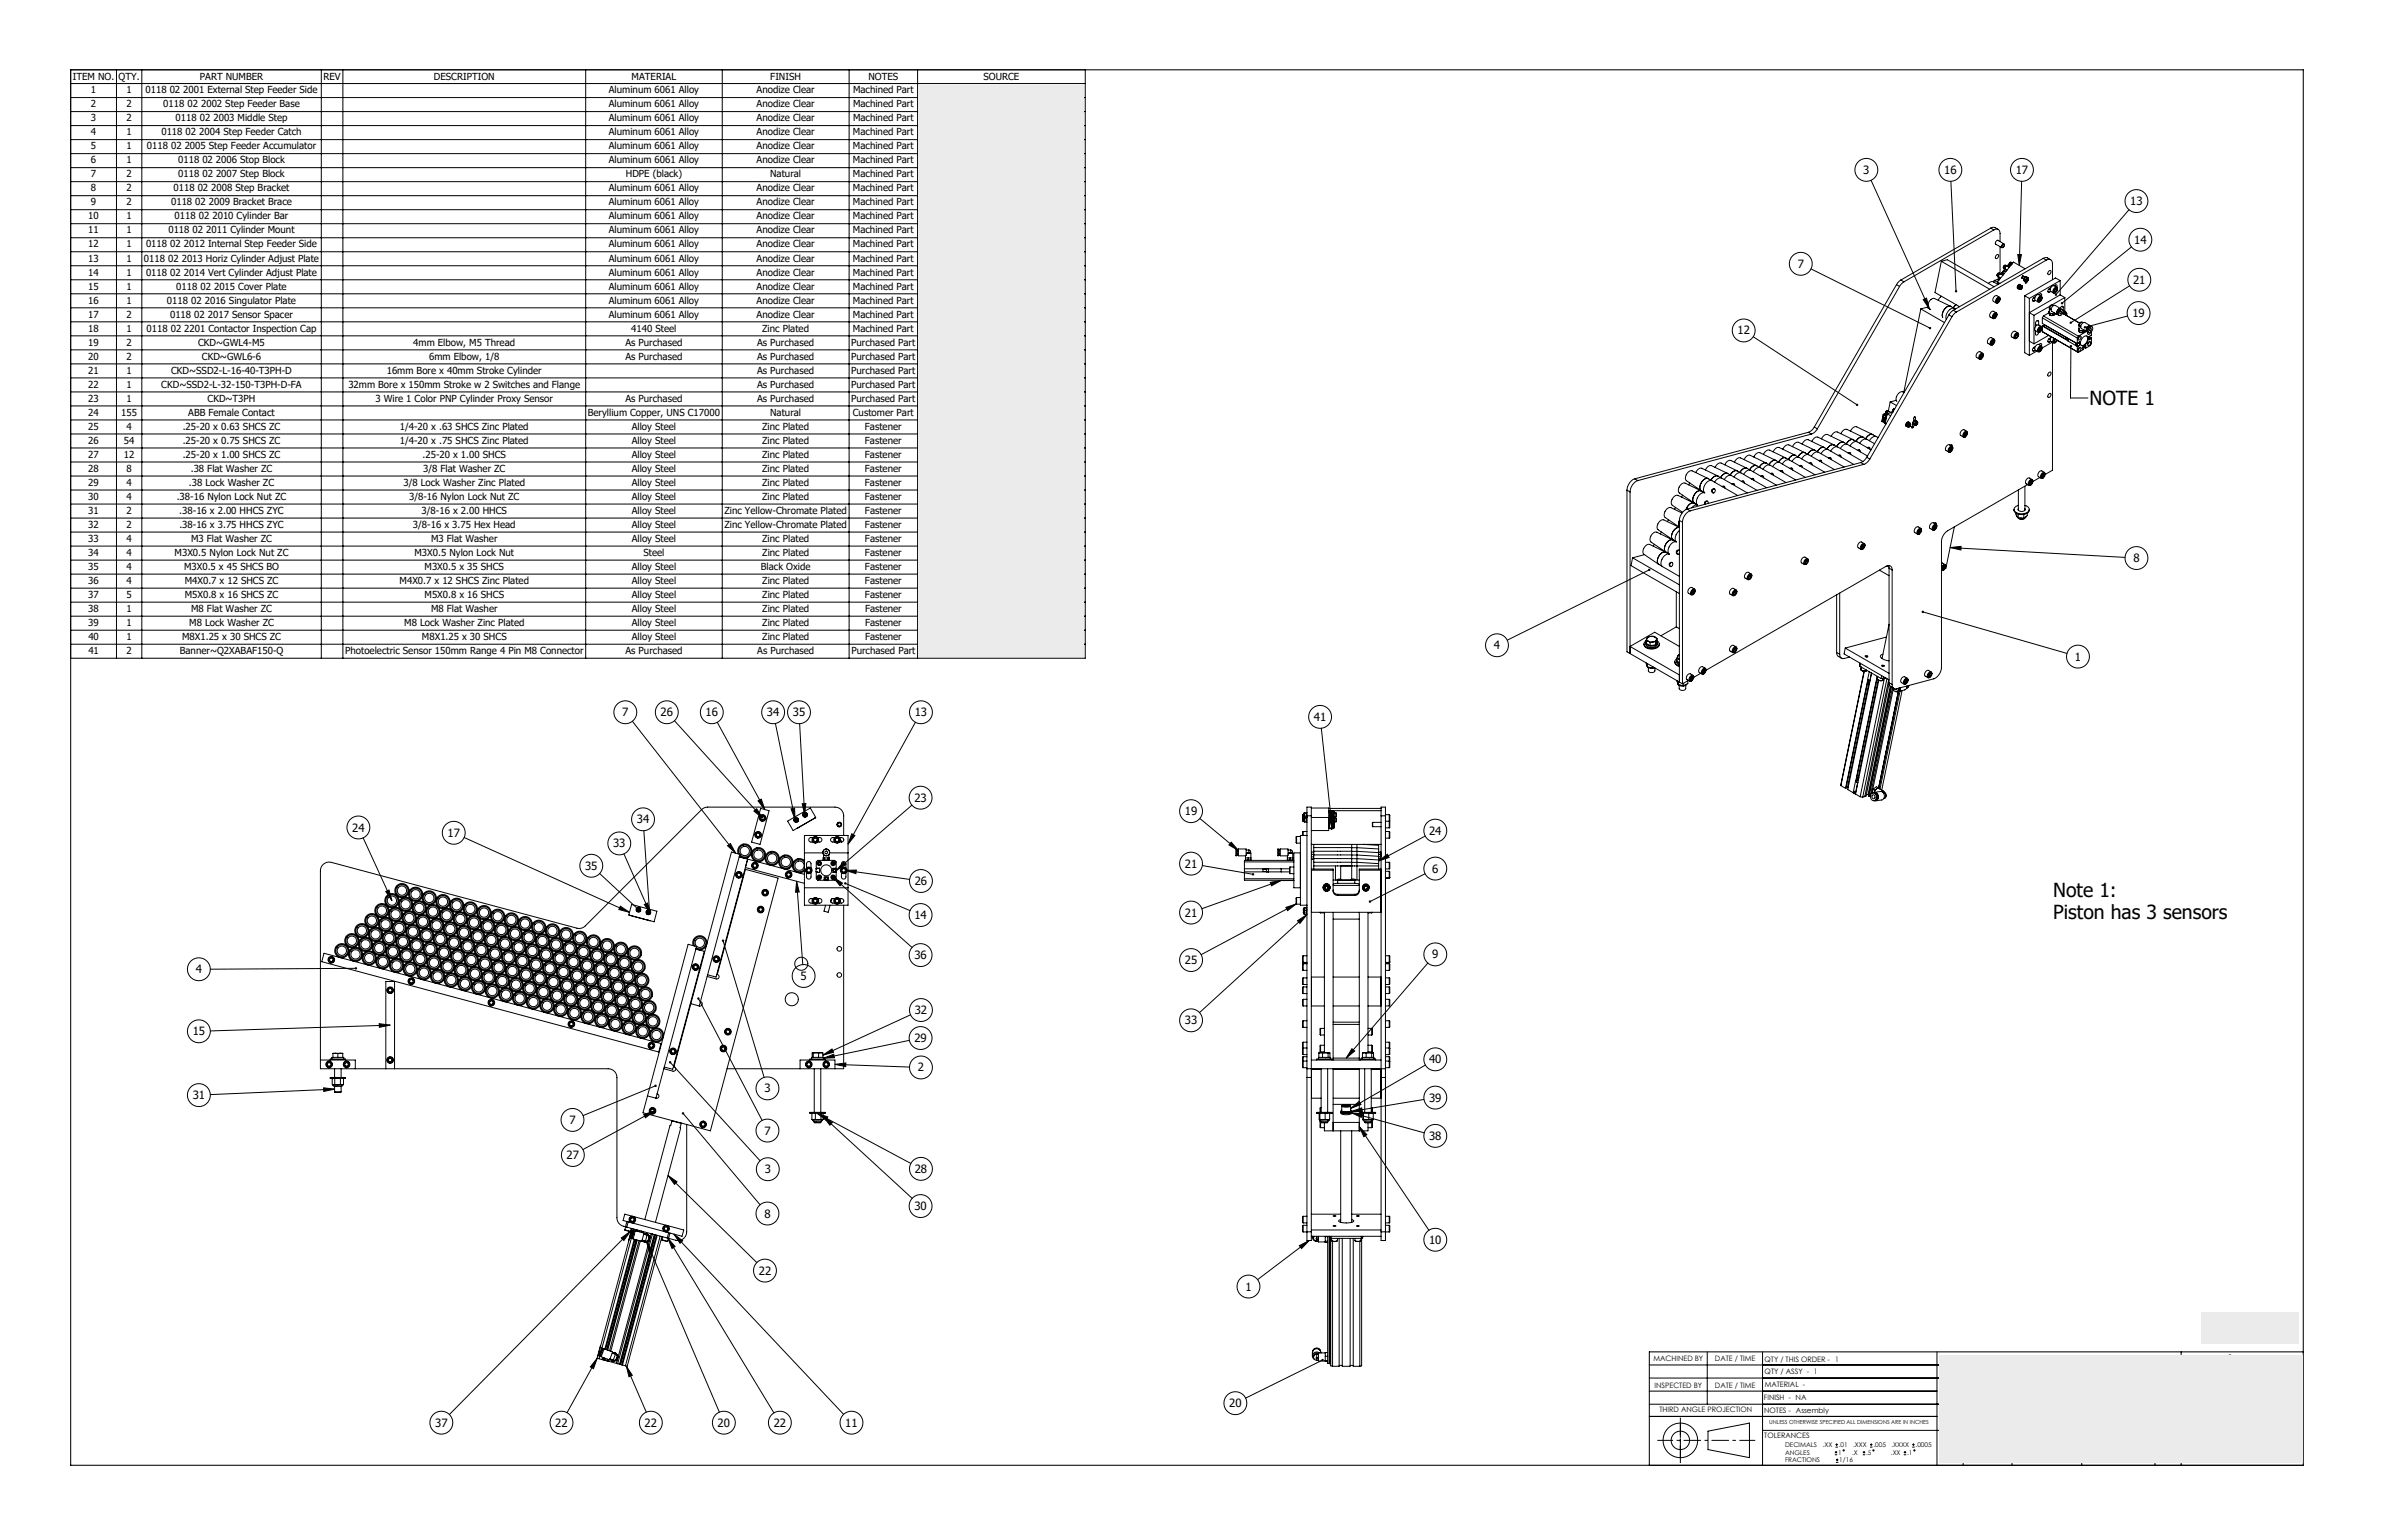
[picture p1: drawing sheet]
<svg xmlns="http://www.w3.org/2000/svg" width="876mm" height="559mm" viewBox="0 0 876 559" stroke-linecap="round" stroke-linejoin="round" font-family="sans-serif">
<defs><g id="words">
<g font-size="7.1">
<text x="760.7" y="147.6">NOTE 1</text>
<text x="747.5" y="326.6">Note 1:</text>
<text x="747.5" y="334.7">Piston has 3 sensors</text>
</g>
<g font-size="4.2">
<text x="678.3" y="63.3">3</text>
<text x="707.8" y="63.3">16</text>
<text x="733.9" y="63.3">17</text>
<text x="775.5" y="74.7">13</text>
<text x="777" y="88.7">14</text>
<text x="654.5" y="97.5">7</text>
<text x="776.6" y="103.3">21</text>
<text x="776.3" y="115.4">19</text>
<text x="632.6" y="121.8">12</text>
<text x="776.7" y="204.6">8</text>
<text x="543.9" y="236.4">4</text>
<text x="755.4" y="240.5">1</text>
<text x="226.5" y="260.8">7</text>
<text x="240.5" y="260.8">26</text>
<text x="256.9" y="260.8">16</text>
<text x="279.2" y="260.8">34</text>
<text x="288.6" y="260.8">35</text>
<text x="333" y="260.8">13</text>
<text x="478.3" y="262.4">41</text>
<text x="332.9" y="291.9">23</text>
<text x="231.9" y="299.7">34</text>
<text x="431.4" y="296.8">19</text>
<text x="128.2" y="302.7">24</text>
<text x="162.9" y="304.6">17</text>
<text x="520.3" y="303.9">24</text>
<text x="223.2" y="308.5">33</text>
<text x="213" y="316.6">35</text>
<text x="431.4" y="315.9">21</text>
<text x="521.4" y="317.7">6</text>
<text x="333" y="322.2">26</text>
<text x="332.9" y="334.6">14</text>
<text x="431.4" y="333.7">21</text>
<text x="332.9" y="349.2">36</text>
<text x="431.4" y="351">25</text>
<text x="521.4" y="348.9">9</text>
<text x="71.3" y="354.3">4</text>
<text x="291.4" y="356.8">5</text>
<text x="333" y="369.2">32</text>
<text x="70.1" y="376.9">15</text>
<text x="431.4" y="372.9">33</text>
<text x="332.9" y="379.4">29</text>
<text x="520.3" y="387.1">40</text>
<text x="334.2" y="390.1">2</text>
<text x="70.1" y="400.1">31</text>
<text x="278.3" y="397.7">3</text>
<text x="520.3" y="401">39</text>
<text x="207.3" y="409.2">7</text>
<text x="278.3" y="413">7</text>
<text x="520.3" y="415">38</text>
<text x="206.3" y="421.9">27</text>
<text x="278.4" y="427.1">3</text>
<text x="333" y="427">28</text>
<text x="278.3" y="443.2">8</text>
<text x="332.9" y="440.5">30</text>
<text x="520.3" y="452.8">10</text>
<text x="276.2" y="464">22</text>
<text x="453.4" y="469.8">1</text>
<text x="447.5" y="512.3">20</text>
<text x="158.4" y="519.4">37</text>
<text x="202.2" y="519.4">22</text>
<text x="234.7" y="519.4">22</text>
<text x="261.3" y="519.4">20</text>
<text x="281.7" y="519.4">22</text>
<text x="307.7" y="519.4">11</text>
</g>
<g font-size="3.5">
<text x="26.5" y="29.2">ITEM NO.</text>
<text x="43.2" y="29.2">QTY.</text>
<text x="72.8" y="29.2">PART NUMBER</text>
<text x="117.8" y="29.2">REV</text>
<text x="158" y="29.2">DESCRIPTION</text>
<text x="230" y="29.2">MATERIAL</text>
<text x="280.4" y="29.2">FINISH</text>
<text x="316.2" y="29.2">NOTES</text>
<text x="358" y="29.2">SOURCE</text>
<text x="33.1" y="34">1</text>
<text x="46.1" y="34">1</text>
<text x="53" y="34">0118 02 2001 External Step Feeder Side</text>
<text x="221.7" y="34">Aluminum 6061 Alloy</text>
<text x="275.5" y="34">Anodize Clear</text>
<text x="310.6" y="34">Machined Part</text>
<text x="33.1" y="39.1">2</text>
<text x="46.1" y="39.1">2</text>
<text x="59.5" y="39.1">0118 02 2002 Step Feeder Base</text>
<text x="221.7" y="39.1">Aluminum 6061 Alloy</text>
<text x="275.4" y="39.1">Anodize Clear</text>
<text x="310.6" y="39.1">Machined Part</text>
<text x="33.1" y="44.2">3</text>
<text x="46.1" y="44.2">2</text>
<text x="63.9" y="44.2">0118 02 2003 Middle Step</text>
<text x="221.7" y="44.2">Aluminum 6061 Alloy</text>
<text x="275.4" y="44.2">Anodize Clear</text>
<text x="310.5" y="44.2">Machined Part</text>
<text x="33.1" y="49.3">4</text>
<text x="46" y="49.3">1</text>
<text x="58.8" y="49.3">0118 02 2004 Step Feeder Catch</text>
<text x="221.6" y="49.3">Aluminum 6061 Alloy</text>
<text x="275.4" y="49.3">Anodize Clear</text>
<text x="310.5" y="49.3">Machined Part</text>
<text x="33.1" y="59.5">6</text>
<text x="33.1" y="54.4">5</text>
<text x="46" y="59.5">1</text>
<text x="46" y="54.4">1</text>
<text x="53.5" y="54.4">0118 02 2005 Step Feeder Accumulator</text>
<text x="64.9" y="59.5">0118 02 2006 Stop Block</text>
<text x="221.6" y="54.4">Aluminum 6061 Alloy</text>
<text x="221.6" y="59.5">Aluminum 6061 Alloy</text>
<text x="275.4" y="59.5">Anodize Clear</text>
<text x="275.4" y="54.4">Anodize Clear</text>
<text x="310.5" y="54.4">Machined Part</text>
<text x="310.5" y="59.5">Machined Part</text>
<text x="33.1" y="64.6">7</text>
<text x="46" y="64.6">2</text>
<text x="64.9" y="64.6">0118 02 2007 Step Block</text>
<text x="227.8" y="64.6">HDPE (black)</text>
<text x="280.4" y="64.6">Natural</text>
<text x="310.5" y="64.6">Machined Part</text>
<text x="33.1" y="69.7">8</text>
<text x="46" y="69.7">2</text>
<text x="63.2" y="69.7">0118 02 2008 Step Bracket</text>
<text x="221.6" y="69.7">Aluminum 6061 Alloy</text>
<text x="275.4" y="69.7">Anodize Clear</text>
<text x="310.5" y="69.7">Machined Part</text>
<text x="33.1" y="74.8">9</text>
<text x="46" y="74.8">2</text>
<text x="62.3" y="74.8">0118 02 2009 Bracket Brace</text>
<text x="221.6" y="74.8">Aluminum 6061 Alloy</text>
<text x="275.4" y="74.8">Anodize Clear</text>
<text x="310.5" y="74.8">Machined Part</text>
<text x="32.1" y="79.9">10</text>
<text x="46" y="79.9">1</text>
<text x="63.6" y="79.9">0118 02 2010 Cylinder Bar</text>
<text x="221.6" y="79.9">Aluminum 6061 Alloy</text>
<text x="275.4" y="79.9">Anodize Clear</text>
<text x="310.5" y="79.9">Machined Part</text>
<text x="32.1" y="85">11</text>
<text x="46" y="85">1</text>
<text x="61.3" y="85">0118 02 2011 Cylinder Mount</text>
<text x="221.6" y="85">Aluminum 6061 Alloy</text>
<text x="275.4" y="85">Anodize Clear</text>
<text x="310.5" y="85">Machined Part</text>
<text x="32.1" y="90.1">12</text>
<text x="32.1" y="95.2">13</text>
<text x="46" y="90.1">1</text>
<text x="46" y="95.2">1</text>
<text x="52.4" y="95.2">0118 02 2013 Horiz Cylinder Adjust Plate</text>
<text x="53.2" y="90.1">0118 02 2012 Internal Step Feeder Side</text>
<text x="221.6" y="90.1">Aluminum 6061 Alloy</text>
<text x="221.6" y="95.2">Aluminum 6061 Alloy</text>
<text x="275.4" y="90.1">Anodize Clear</text>
<text x="275.4" y="95.2">Anodize Clear</text>
<text x="310.5" y="90.1">Machined Part</text>
<text x="310.5" y="95.2">Machined Part</text>
<text x="32.1" y="100.3">14</text>
<text x="46" y="100.3">1</text>
<text x="53.2" y="100.3">0118 02 2014 Vert Cylinder Adjust Plate</text>
<text x="221.6" y="100.3">Aluminum 6061 Alloy</text>
<text x="275.4" y="100.3">Anodize Clear</text>
<text x="310.5" y="100.3">Machined Part</text>
<text x="32.1" y="105.4">15</text>
<text x="46" y="105.4">1</text>
<text x="64.2" y="105.4">0118 02 2015 Cover Plate</text>
<text x="221.6" y="105.4">Aluminum 6061 Alloy</text>
<text x="275.4" y="105.4">Anodize Clear</text>
<text x="310.5" y="105.4">Machined Part</text>
<text x="32.1" y="110.5">16</text>
<text x="46" y="110.5">1</text>
<text x="60.8" y="110.5">0118 02 2016 Singulator Plate</text>
<text x="221.6" y="110.5">Aluminum 6061 Alloy</text>
<text x="275.4" y="110.5">Anodize Clear</text>
<text x="310.5" y="110.5">Machined Part</text>
<text x="32.1" y="115.6">17</text>
<text x="46" y="115.6">2</text>
<text x="61.9" y="115.6">0118 02 2017 Sensor Spacer</text>
<text x="221.6" y="115.6">Aluminum 6061 Alloy</text>
<text x="275.4" y="115.6">Anodize Clear</text>
<text x="310.5" y="115.6">Machined Part</text>
<text x="32.1" y="125.8">19</text>
<text x="32.1" y="120.7">18</text>
<text x="46" y="125.8">2</text>
<text x="46" y="120.7">1</text>
<text x="53.3" y="120.7">0118 02 2201 Contactor Inspection Cap</text>
<text x="72.1" y="125.8">CKD~GWL4-M5</text>
<text x="150.5" y="125.8">4mm Elbow, M5 Thread</text>
<text x="227.7" y="125.8">As Purchased</text>
<text x="229.8" y="120.7">4140 Steel</text>
<text x="275.6" y="125.8">As Purchased</text>
<text x="277.5" y="120.7">Zinc Plated</text>
<text x="309.9" y="125.8">Purchased Part</text>
<text x="310.5" y="120.7">Machined Part</text>
<text x="32.1" y="130.9">20</text>
<text x="46" y="130.9">2</text>
<text x="73.5" y="130.9">CKD~GWL6-6</text>
<text x="156.2" y="130.9">6mm Elbow, 1/8</text>
<text x="227.7" y="130.9">As Purchased</text>
<text x="275.6" y="130.9">As Purchased</text>
<text x="309.9" y="130.9">Purchased Part</text>
<text x="32.1" y="136">21</text>
<text x="46" y="136">1</text>
<text x="62.3" y="136">CKD~SSD2-L-16-40-T3PH-D</text>
<text x="140.8" y="136">16mm Bore x 40mm Stroke Cylinder</text>
<text x="275.6" y="136">As Purchased</text>
<text x="309.9" y="136">Purchased Part</text>
<text x="32.1" y="141.1">22</text>
<text x="46" y="141.1">1</text>
<text x="58.7" y="141.1">CKD~SSD2-L-32-150-T3PH-D-FA</text>
<text x="126.8" y="141.1">32mm Bore x 150mm Stroke w 2 Switches and Flange</text>
<text x="275.6" y="141.1">As Purchased</text>
<text x="309.9" y="141.1">Purchased Part</text>
<text x="32.1" y="146.2">23</text>
<text x="46" y="146.2">1</text>
<text x="75.6" y="146.2">CKD~T3PH</text>
<text x="136.7" y="146.2">3 Wire 1 Color PNP Cylinder Proxy Sensor</text>
<text x="227.7" y="146.2">As Purchased</text>
<text x="275.6" y="146.2">As Purchased</text>
<text x="309.9" y="146.2">Purchased Part</text>
<text x="32.1" y="151.3">24</text>
<text x="44.1" y="151.3">155</text>
<text x="68.5" y="151.3">ABB Female Contact</text>
<text x="214" y="151.3">Beryllium Copper, UNS C17000</text>
<text x="280.4" y="151.3">Natural</text>
<text x="310.5" y="151.3">Customer Part</text>
<text x="32.1" y="156.4">25</text>
<text x="32.1" y="161.5">26</text>
<text x="45.1" y="161.5">54</text>
<text x="46" y="156.4">4</text>
<text x="66.5" y="161.5">.25-20 x 0.75 SHCS ZC</text>
<text x="66.5" y="156.4">.25-20 x 0.63 SHCS ZC</text>
<text x="145.6" y="161.5">1/4-20 x .75 SHCS Zinc Plated</text>
<text x="145.6" y="156.4">1/4-20 x .63 SHCS Zinc Plated</text>
<text x="230" y="156.4">Alloy Steel</text>
<text x="230" y="161.5">Alloy Steel</text>
<text x="277.5" y="156.4">Zinc Plated</text>
<text x="277.5" y="161.5">Zinc Plated</text>
<text x="314.9" y="156.4">Fastener</text>
<text x="314.9" y="161.5">Fastener</text>
<text x="32.1" y="166.6">27</text>
<text x="45.1" y="166.6">12</text>
<text x="66.5" y="166.6">.25-20 x 1.00 SHCS ZC</text>
<text x="153.8" y="166.6">.25-20 x 1.00 SHCS</text>
<text x="230" y="166.6">Alloy Steel</text>
<text x="277.5" y="166.6">Zinc Plated</text>
<text x="314.9" y="166.6">Fastener</text>
<text x="32.1" y="171.7">28</text>
<text x="46" y="171.7">8</text>
<text x="69.4" y="171.7">.38 Flat Washer ZC</text>
<text x="154" y="171.7">3/8 Flat Washer ZC</text>
<text x="230" y="171.7">Alloy Steel</text>
<text x="277.5" y="171.7">Zinc Plated</text>
<text x="314.9" y="171.7">Fastener</text>
<text x="32.1" y="176.8">29</text>
<text x="46" y="176.8">4</text>
<text x="68.8" y="176.8">.38 Lock Washer ZC</text>
<text x="146.9" y="176.8">3/8 Lock Washer Zinc Plated</text>
<text x="230" y="176.8">Alloy Steel</text>
<text x="277.5" y="176.8">Zinc Plated</text>
<text x="314.9" y="176.8">Fastener</text>
<text x="32.1" y="181.9">30</text>
<text x="46" y="181.9">4</text>
<text x="64.3" y="181.9">.38-16 Nylon Lock Nut ZC</text>
<text x="148.9" y="181.9">3/8-16 Nylon Lock Nut ZC</text>
<text x="230" y="181.9">Alloy Steel</text>
<text x="277.5" y="181.9">Zinc Plated</text>
<text x="314.9" y="181.9">Fastener</text>
<text x="32.1" y="187">31</text>
<text x="46" y="187">2</text>
<text x="65.3" y="187">.38-16 x 2.00 HHCS ZYC</text>
<text x="153.5" y="187">3/8-16 x 2.00 HHCS</text>
<text x="230" y="187">Alloy Steel</text>
<text x="263.7" y="187">Zinc Yellow-Chromate Plated</text>
<text x="314.9" y="187">Fastener</text>
<text x="32.1" y="197.2">33</text>
<text x="32.1" y="192.1">32</text>
<text x="46.1" y="197.2">4</text>
<text x="46.1" y="192.1">2</text>
<text x="65.3" y="192.1">.38-16 x 3.75 HHCS ZYC</text>
<text x="69.6" y="197.2">M3 Flat Washer ZC</text>
<text x="150.4" y="192.1">3/8-16 x 3.75 Hex Head</text>
<text x="156.9" y="197.2">M3 Flat Washer</text>
<text x="230" y="192.1">Alloy Steel</text>
<text x="230" y="197.2">Alloy Steel</text>
<text x="263.7" y="192.1">Zinc Yellow-Chromate Plated</text>
<text x="277.5" y="197.2">Zinc Plated</text>
<text x="314.9" y="192.1">Fastener</text>
<text x="314.9" y="197.2">Fastener</text>
<text x="32.1" y="202.3">34</text>
<text x="46.1" y="202.3">4</text>
<text x="63.6" y="202.3">M3X0.5 Nylon Lock Nut ZC</text>
<text x="150.9" y="202.3">M3X0.5 Nylon Lock Nut</text>
<text x="234.3" y="202.3">Steel</text>
<text x="277.5" y="202.3">Zinc Plated</text>
<text x="314.9" y="202.3">Fastener</text>
<text x="32.1" y="207.4">35</text>
<text x="46.1" y="207.4">4</text>
<text x="67" y="207.4">M3X0.5 x 45 SHCS BO</text>
<text x="154.6" y="207.4">M3X0.5 x 35 SHCS</text>
<text x="230" y="207.4">Alloy Steel</text>
<text x="277" y="207.4">Black Oxide</text>
<text x="314.9" y="207.4">Fastener</text>
<text x="32.1" y="212.5">36</text>
<text x="46.1" y="212.5">4</text>
<text x="67.2" y="212.5">M4X0.7 x 12 SHCS ZC</text>
<text x="145.5" y="212.5">M4X0.7 x 12 SHCS Zinc Plated</text>
<text x="230" y="212.5">Alloy Steel</text>
<text x="277.5" y="212.5">Zinc Plated</text>
<text x="314.9" y="212.5">Fastener</text>
<text x="32.1" y="217.6">37</text>
<text x="46.1" y="217.6">5</text>
<text x="67.2" y="217.6">M5X0.8 x 16 SHCS ZC</text>
<text x="154.6" y="217.6">M5X0.8 x 16 SHCS</text>
<text x="230" y="217.6">Alloy Steel</text>
<text x="277.5" y="217.6">Zinc Plated</text>
<text x="314.9" y="217.6">Fastener</text>
<text x="32.2" y="222.7">38</text>
<text x="32.2" y="227.8">39</text>
<text x="46.1" y="222.7">1</text>
<text x="46.1" y="227.8">1</text>
<text x="68.9" y="227.8">M8 Lock Washer ZC</text>
<text x="69.6" y="222.7">M8 Flat Washer ZC</text>
<text x="147.2" y="227.8">M8 Lock Washer Zinc Plated</text>
<text x="156.9" y="222.7">M8 Flat Washer</text>
<text x="230" y="222.7">Alloy Steel</text>
<text x="230" y="227.8">Alloy Steel</text>
<text x="277.5" y="222.7">Zinc Plated</text>
<text x="277.5" y="227.8">Zinc Plated</text>
<text x="314.9" y="222.7">Fastener</text>
<text x="314.9" y="227.8">Fastener</text>
<text x="32.2" y="232.9">40</text>
<text x="46.1" y="232.9">1</text>
<text x="66.3" y="232.9">M8X1.25 x 30 SHCS ZC</text>
<text x="153.6" y="232.9">M8X1.25 x 30 SHCS</text>
<text x="230" y="232.9">Alloy Steel</text>
<text x="277.5" y="232.9">Zinc Plated</text>
<text x="314.9" y="232.9">Fastener</text>
<text x="32.2" y="238">41</text>
<text x="46.1" y="238">2</text>
<text x="65.5" y="238">Banner~Q2XABAF150-Q</text>
<text x="125.6" y="238">Photoelectric Sensor 150mm Range 4 Pin M8 Connector</text>
<text x="227.7" y="238">As Purchased</text>
<text x="275.7" y="238">As Purchased</text>
<text x="309.9" y="238">Purchased Part</text>
</g>
<g font-size="2.7">
<text x="602" y="495.5">MACHINED BY</text>
<text x="624.4" y="495.5">DATE / TIME</text>
<text x="642.4" y="495.7">QTY / THIS ORDER -</text>
<text x="668.2" y="495.7">1</text>
<text x="642.4" y="500.3">QTY / ASSY - 1</text>
<text x="602.4" y="505.2">INSPECTED BY</text>
<text x="624.4" y="505.2">DATE / TIME</text>
<text x="642.2" y="509.7">FINISH - NA</text>
<text x="642.5" y="505">MATERIAL -</text>
<text x="604.2" y="514.2">THIRD ANGLE PROJECTION</text>
<text x="642.3" y="514.5">NOTES - Assembly</text>
<text x="642.3" y="523.6">TOLERANCES</text>
</g>
<g font-size="2.4">
<text x="649.9" y="526.8">DECIMALS</text>
<text x="663.5" y="526.8">.XX</text>
<text x="669.4" y="526.8">.01</text>
<text x="674.7" y="526.8">.XXX</text>
<text x="682" y="526.8">.005</text>
<text x="688.6" y="526.8">.XXXX</text>
<text x="697.4" y="526.8">.0005</text>
<text x="649.9" y="529.6">ANGLES</text>
<text x="649.9" y="532.4">FRACTIONS</text>
<text x="669.2" y="529.6">1</text>
<text x="669.6" y="532.4">1/16</text>
<text x="674.3" y="529.6">.X</text>
<text x="679.4" y="529.6">.5</text>
<text x="688.4" y="529.6">.XX</text>
<text x="694.3" y="529.6">.1</text>
</g>
<text font-size="2" x="644.1" y="518.5">UNLESS OTHERWISE SPECIFIED ALL DIMENSIONS ARE IN INCHES</text>
</g></defs>
<g fill="none" stroke="#000" stroke-width=".36">
<path d="M25.7 25.4h369.4v214.2h-369.4zM25.7 35.5h308.4M25.7 30.4h369.4M42.4 25.4v214.2M51.6 25.4v214.2M117 25.4v214.2M124.8 25.4v214.2M213.2 25.4v214.2M262.9 25.4v214.2M309.1 25.4v214.2M334.1 25.4v214.2M394.5 35.5h.6"/>
<path d="M25.7 40.6h308.4M25.7 45.7h308.4M25.7 50.8h308.4M25.7 55.9h308.4M394.5 40.6h.6M394.5 45.7h.6M394.5 50.8h.6M394.5 55.9h.6M25.7 61h308.4M25.7 66.1h308.4M25.7 71.2h308.4M25.7 76.3h308.4"/>
<path d="M394.5 61h.6M394.5 66.1h.6M394.5 71.2h.6M394.5 76.3h.6M681.2 65.6l21.2 46.8M710.2 66l1.9 40M736 66l-.8 30.6M775.1 76.3l-26.6 31M25.7 81.4h308.4M25.7 86.5h308.4M25.7 91.6h308.4M25.7 96.7h308.4"/>
<path d="M394.5 81.4h.6M394.5 86.5h.6M394.5 91.6h.6M394.5 96.7h.6M659.3 97.9l43.3 21.5M706.8 95.1l17.6 10.2M706.8 95.1l2.1-.6 17.1 9.9M706.8 95.1l-2.4 11.4 9 5.1M724.8 83l1.1-.3 1.6 .8M724.8 83l1.1 .7M724.8 83l-32.8 18.9M725.9 83.7a1.37 1.37 0 0 1 1.6-.2 1.37 1.37 0 0 1 .6 1.5v3"/>
<path d="M725.9 83.7l-32.7 18.9M726.5 88.8l2.3 1.4M726.9 92.8l.2-.1a.76 .76 0 0 1 .5 .9 .76 .76 0 0 1-.9 .6l-.2-.7zM727.3 87.5l2.3 1.3M727.5 99.4l-.5 .9M727.6 87.6a.81 .81 0 0 0-1 .4 .81 .81 0 0 0 .2 1M728.1 89.8v9.7M728.3 99.6l-.4-.2a.79 .79 0 0 0-.7 1.2l1.2 .6M728.4 99.7a.76 .76 0 0 0-.8 .3 .76 .76 0 0 0 0 .8M728.4 99.7a.82 .82 0 0 0-.8 1.1M728.4 99.7l.8 .4M728.5 99.7l-.8 .3-.1 .7"/>
<path d="M728.5 99.7h.1M729 99.3v.1M729 99.3h.1M729 99.4l.6 .3M729.1 88.9l.2-.1a.73 .73 0 0 1 .4 .9 .73 .73 0 0 1-.9 .4l-.2-.5zM729.2 89.1l.1-.1a.48 .48 0 0 1 .3 .7 .48 .48 0 0 1-.7 .2zM729.6 98.6l-.6 .7M729.7 98.5h.1M729.7 98.5l.6 .4M729.8 96.6l-.5 .8M729.9 98h.1M729.9 98l-1.4 1.7"/>
<path d="M729.9 97.9v.1M729.9 97.9h.1M729.9 98l.7 .4M730.6 96.8l-.4-.3a.79 .79 0 0 0-.7 1.2l1.2 .6M730.7 96.8a.76 .76 0 0 0-.8 .3 .76 .76 0 0 0 0 .8M730.7 96.8a.82 .82 0 0 0-.8 1.1M730.7 96.8l.8 .5M730.7 96.9l-.7 .2-.1 .8M730.8 96.9h.1M731.4 96.3v.1M731.4 96.4l.3 .2M731.4 96.4h.1"/>
<path d="M731.7 96.6h.1M731.8 96.6h-.1M731.9 95.6l-1.1 1.3M731.9 95.7l-.5 .7M731.9 95.7h.1M732 95.7h.1M732 96.7h.1M732 95.7l.3 .2M732 95.7h-.1M732 95.5l-.1 .1M732.1 95.5h-.2M732.1 95.5h-.1"/>
<path d="M732.1 95.5l.6 .3-.7-.3M732.3 96h.1M732.3 95.9v.1M732.3 95.9h.1M732.3 96l-.5 .6M732.5 96.1h.1M732.5 96h.1M734.6 92.7h1.3l-.7 3.9zM737.3 97.9l-4.3-2.5-5.8 7.3M743.9 94.1l1.1-.3 1.6 .7M743.9 94.1l1.1 .6M743.9 94.1l-32.8 18.9"/>
<path d="M745 94.7a1.37 1.37 0 0 1 1.6-.2 1.37 1.37 0 0 1 .6 1.5v5.8M745 94.7l-32.8 18.9M746 98.7l.2-.2a.76 .76 0 0 1 .5 1 .76 .76 0 0 1-.9 .5l-.3-.4zM776 89.9l-25.3 20.5M25.7 101.9h308.4M25.7 107h308.4M25.7 112.1h308.4M25.7 117.2h308.4M394.5 101.9h.6M394.5 107h.6M394.5 112.1h.6M394.5 117.2h.6"/>
<path d="M690.4 103.6l1.2 .7M690.4 103.6l-29.9 51.9M691.6 104.3l-30 51.8M692 101.9l-1.6 1.7M692 101.9l1.2 .7M693.2 102.6l-1.6 1.7M699.3 112.5l8.6 4.9M699.3 112.5l2.2-.6 1.4 .8M699.3 112.5l-6.2 30.3M700.2 109.1l1.2-.6 1 3.9zM702.4 112.4h.1M706.8 107.9l-1.2 1.4"/>
<path d="M709.5 114.6l1.1 .7M709.5 114.6l-29.9 51.9M710.1 111.5l-5.8-2.8a2.44 2.44 0 0 0-2.1 3.6l.5 .3M710.3 111.6a2.61 2.61 0 0 0-3.1 2.5l.1 1.4a3.2 3.2 0 0 1 2.8-4l1.2 .7M710.6 115.3l-29.9 51.8M711.1 113l-1.6 1.6M711.1 113l1.1 .6M711.8 111.1l.3-.2-1 1.2zM711.9 112.5a2.02 2.02 0 0 0-2.9 1.3l-.5 1.2 .1 1.3M712.2 113.6l-1.6 1.7M725.9 115.4l.3 .2M726 102.1l1.1-.3 .5 .3"/>
<path d="M726 102.1l-.1 .6M726 102.1l1.3 .7M726.1 114.3a.56 .56 0 0 1 .9-.1 .56 .56 0 0 1-.1 .9 .68 .68 0 0 1-.5 .8 .68 .68 0 0 1-.8-.5zM726.2 114.8l-.3 .3M726.2 114.8l.5 .4M726.2 114.6v.2M726.7 115.2l.1-.7-.4-.1-.5 .5v.6l.3 .1M726.7 115.2l-.5 .4M726.8 113.9l-1-.6a1.39 1.39 0 0 0-1.2 2.1l1 .6M727 114.6a.66 .66 0 0 0-.5-.8 .66 .66 0 0 0-.7 .5 .87 .87 0 0 0-.5 1 .87 .87 0 0 0 .7 .7l.3-.2M727.2 102.7l.9 .5M727.2 102.7l.5 .7"/>
<path d="M727.3 108.7a.56 .56 0 0 1 .8-.1 .56 .56 0 0 1 0 .8 .68 .68 0 0 1-.5 .8 .68 .68 0 0 1-.8-.5zM727.3 109.2l-.2 .2M727.3 109.2l.6 .3M727.4 108.9l-.1 .3M727.4 103.6h-.1M727.5 101.4l.4 .4zM727.5 103.2l-.2 .3-2-1-1.4 .7M727.6 100.8l-.1 .6M727.6 100.8h.1M727.6 100.9h.1M727.6 108.7l.3 .2v.6l-.5 .4-.4-.1 .1-.6zM727.6 100.7v.1"/>
<path d="M727.6 101.5h.1M727.6 101.5l.4 .2M727.6 100.9v.5M727.6 103.3l-.1 .2M727.6 101.4v.1M727.6 101.4l.5 .2M727.9 108.2l-.9-.6a1.39 1.39 0 0 0-1.2 2.1l.9 .6M728.2 108.9a.66 .66 0 0 0-.5-.8 .66 .66 0 0 0-.8 .6 .87 .87 0 0 0-.5 .9 .87 .87 0 0 0 .8 .7l.3-.1M734.6 104.3v.7l.6 .3M734.6 104.3l.6 .3M735.1 103.7l-.5 .6M735.1 103.7l1 .4"/>
<path d="M735.1 103.7l.5 .3M735.2 104.6v.4M735.2 105.3h.2M735.2 105l.1 .3M735.2 105v.3M735.4 104.3l-.2 .7M735.4 104.3l-.2 .3M735.5 103.6a.93 .93 0 0 0-.9 .4 .93 .93 0 0 0 0 1.1M735.7 105.1h.1M735.6 105.3h.1M735.6 104l-.2 .3M735.6 104l.3 .1"/>
<path d="M735.7 104.4l.2-.1a.43 .43 0 0 1 .2 .6 .43 .43 0 0 1-.7 .1zM735.7 103.8a.77 .77 0 0 0-1.1 .3 .77 .77 0 0 0 .3 1M735.9 104.1l-.5 .2M735.9 104.1h.1M735.9 104.1h.2M736 104.5h.1M736 104.1a.72 .72 0 0 1 .1 .8 .72 .72 0 0 1-.8 .4M736 104.1a.79 .79 0 0 0-.7 1.2M736 104.1a.73 .73 0 0 1 .1 .8 .73 .73 0 0 1-.8 .4M736 101l.7 .4M736.1 104.5l-.5 .1 .1 .5M736.1 101.2l.1 .1"/>
<path d="M736.1 104.1v.1M736.2 101.3l.5 .2M736.4 100.5l.7 .4M736.4 100.5h.1M736.5 100.5l.7 .3M736.5 100.5l-.4 .4 .1 .4M736.9 101.5v.6l.5 .3M736.9 101.5l.5 .3M737.1 107.7l1.7 .9M737.1 107.7v20.7l1.7 1M737.3 102.3l.1 .8 .5-.5M737.4 100.9l-.5 .6"/>
<path d="M737.4 100.9l1 .3M737.4 100.9l.5 .3M737.4 101.8l.1 .3M737.4 102.4l.3 .1M737.5 102.1l.1 .3M737.5 102.1l-.1 .3M737.6 102.4l.2 .1M737.7 101.5l-.2 .6M737.7 101.5l-.3 .3M737.8 102.5l.1 .1M737.8 100.7a.93 .93 0 0 0-.9 .5 .93 .93 0 0 0 0 1M738 102.3h.1"/>
<path d="M737.9 102.5h.1M737.9 101.2l-.2 .3M737.9 101.2h.3M737.9 102.4v.2M737.9 101.6l.3-.2a.43 .43 0 0 1 .2 .6 .43 .43 0 0 1-.7 .1zM738 100.9a.77 .77 0 0 0-1.1 .3 .77 .77 0 0 0 .3 1.1M738.2 101.2l-.5 .3M738.2 101.2h.1M738.2 101.2h.2M738.3 101.6h.1M738.3 101.5l-.5 .4 .2 .4M738.3 101.2a.87 .87 0 0 0-.8 1.1"/>
<path d="M738.3 101.2a.72 .72 0 0 1 .1 .9 .72 .72 0 0 1-.8 .3M738.3 101.2a.76 .76 0 0 1-.5 1.3M738.4 101.2v.2M738.8 108.6v20.8M739.9 109.3l.6 .3M740.3 108.5l.5 .2M740.5 114.8v10.4M741 108a1.12 1.12 0 0 0-.9 1.7l.4-.1M741 109.3l-.5 .3M741 118.1l.6 .3M741.6 116.7l.6 .4M742.2 117.1v-.3a.77 .77 0 0 0-.9 .1 .77 .77 0 0 0-.3 .8v1.2"/>
<path d="M742.2 117.1v1.2M742.2 107.3a1.39 1.39 0 0 0-1.2 2.1l1 .5M742.2 107.3l1 .5M742.2 107.3l.9-.4 .1 .9M742.3 109.3l.4 .2M742.4 108.4a.6 .6 0 0 1 1-.2 .6 .6 0 0 1-.1 .9 .66 .66 0 0 1-.5 .8 .66 .66 0 0 1-.8-.5zM742.4 119.4a.6 .6 0 0 1 1-.2 .6 .6 0 0 1-.1 1 .65 .65 0 0 1-.5 .7 .65 .65 0 0 1-.8-.4zM742.6 119.6v.1M742.6 119.7l-.3 .4M742.6 119.7l.6 .3M742.6 108.5v.2M742.6 108.7l-.3 .4"/>
<path d="M742.6 108.7l.6 .3M743.2 109v-.6h-.5l-.4 .5v.6h.4M743.2 109l-.5 .5M743.2 118.9l-1-.6a1.39 1.39 0 0 0-1.2 2.1M743.5 108.6a.63 .63 0 0 0-.5-.8 .63 .63 0 0 0-.7 .4 .96 .96 0 0 0-.6 .9 .96 .96 0 0 0 .7 .9l.3-.2M743.5 119.6a.63 .63 0 0 0-.5-.8 .63 .63 0 0 0-.7 .4 .97 .97 0 0 0-.6 .9 .97 .97 0 0 0 .7 .9l.3-.2M743.5 118.7l9.4 5.2M743.5 115.7l12.8 7.4M743.5 115.7v2.1l12.8 7.3M743.5 118.7v2M743.5 118.7l9.4 5.4M743.9 115l-.4 .7"/>
<path d="M743.9 115l12.8 7.4M744.4 118.3l7.7 4.5M744.4 118.3h.1M744.4 118.3l-.6 .4M745.5 106.1l.6 .3M745.9 105.2l.5 .3M746 113.4l.3 .7M746 113.4l.3 1.3M746 113.9l-2.1 1.1M746.1 112l.2 .2M746.1 112v.2M746.1 114.3l.1 .3"/>
<path d="M746.1 113.4h-.1M746.1 112.2v1.4a1.14 1.14 0 0 0 1.8 .3M746.3 111.5l-5.8 3.3M746.3 114.1v.6M746.3 114.1l1.1 .2M746.3 114.7l1.1 .2M746.3 112.5l-.2-.2 .6 .5M746.3 112.2l.3 .2M746.3 112.5l.3 .2M746.3 112.2v.3M746.6 104.8a1.12 1.12 0 0 0-.9 1.6h.4M746.6 106.1l-.5 .3"/>
<path d="M746.6 106.1l1 .6M746.6 112.4l.1 .2M746.6 112.7h.1M746.6 112.4v.3M747.3 111.1a.87 .87 0 0 0-1.2 .9M747.3 111.1l-.7 .3-.3 .8M747.3 111.1l.3 .2M747.4 114.3v.6M747.8 104l.9-.3 .1 .9zM747.8 104a1.39 1.39 0 0 0-1.2 2.1M747.9 106l.5 .3M747.9 113.9l-.5 .4"/>
<path d="M748 114.5a1.34 1.34 0 0 1-1.7 .2M748 105.2a.6 .6 0 0 1 1-.3 .6 .6 0 0 1-.1 1 .66 .66 0 0 1-.5 .7 .66 .66 0 0 1-.8-.4zM748.2 114.1v.3l-.8 .5M748.2 105.3v.1M748.2 105.4l-.3 .4M748.2 105.4l.6 .4M748.4 106.5l-.2 .1M748.8 105.8v-.6h-.5l-.4 .5v.6h.5M748.8 105.8l-.4 .5M749.1 105.3a.63 .63 0 0 0-.4-.8 .63 .63 0 0 0-.8 .4 .96 .96 0 0 0-.6 1 .96 .96 0 0 0 .7 .8l.2-.1M749.9 113.1l1-.3a1.41 1.41 0 0 1-1.2 2.1l-.3-.6zM750 112.6l-.8 1.1 .1 .8a1.13 1.13 0 0 1-.3-1.4 1.13 1.13 0 0 1 1.4-.5 1.07 1.07 0 0 0-1.2 0 1.07 1.07 0 0 0-.5 1.1l.2 .7 .4 .2"/>
<path d="M750 107.3l-11.2 6.5 1.7 1M750 107.3l1.7 1M750 102.2l-1.6-1-11.3 6.5M750 102.2l-11.2 6.4M750 102.2v5.1M750.1 113.5l.3-.1a.41 .41 0 0 1 .1 .6 .41 .41 0 0 1-.6 0zM750.2 112.3l-2-1.1a1.44 1.44 0 0 0-1.2 2.2l2 1.1M750.6 111.5l.6 .4M750.9 112.8a1.26 1.26 0 0 0-1.4 .5 1.26 1.26 0 0 0 .2 1.6M750.9 114l6.2 3.6M751.1 113.1l1.1 .6M751.1 114.1a.67 .67 0 0 1 .8-.5 .67 .67 0 0 1 .5 .8"/>
<path d="M751.2 111.9l-.2-.4h-.3l-.6 .8M751.2 111.9v1.2M751.4 114.3a.59 .59 0 0 1 .8-.4 .59 .59 0 0 1 .1 1M751.6 114.4l.5-.1v.4M751.6 114.4h.1M751.7 108.3l-4.7 2.7M751.7 108.3v5.1M756.7 119.7l.3 .6M756.7 119.7l.3 1.2M756.9 118.2v1.6a1.14 1.14 0 0 0 1.8 .3l-.5 .4M756.9 118.2l.2 .3M756.9 119.6l-.2 .1"/>
<path d="M757.1 118.7l-.2-.2 .5 .4M757.1 118.7l.3 .2M757.1 118.5l.3 .2M757.1 118.5v.2M757.4 118.7l.1 .1M757.4 118.7v.2M758.1 117.3a.87 .87 0 0 0-1.2 .9M758.1 117.3l-.7 .4-.3 .8M758.1 117.3l.3 .2M760.7 119.3l1-.3a1.41 1.41 0 0 1-1.3 2.1l-.2-.6zM760.8 118.9l-.9 1 .1 .8M760.9 119.7l.3-.1a.41 .41 0 0 1 .1 .6 .41 .41 0 0 1-.6 0z"/>
<path d="M761 118.6l-2-1.2a1.44 1.44 0 0 0-1.2 2.2l1.9 1.1M761.2 118.8a1.14 1.14 0 0 0-1.4 .5 1.14 1.14 0 0 0 .3 1.5 .79 .79 0 0 1-.7-.6 .79 .79 0 0 1 .3-.9 .84 .84 0 0 1 .6-.7 .84 .84 0 0 1 .9 .2M761.7 119a1.26 1.26 0 0 0-1.5 .6 1.26 1.26 0 0 0 .2 1.5M774.6 115l-15.6 4.2M775.3 104.1l-21.4 13.4M25.7 122.3h308.4M25.7 127.4h308.4M25.7 132.5h308.4M25.7 137.6h308.4M394.5 122.3h.6M394.5 127.4h.6M394.5 132.5h.6"/>
<path d="M394.5 137.6h.6M638.3 122.6l37.8 24.8M720.9 130.2l.4 .2M721.2 129.1a.56 .56 0 0 1 .8-.1 .56 .56 0 0 1 0 .8 .68 .68 0 0 1-.5 .8 .68 .68 0 0 1-.8-.5zM721.2 129.6l-.2 .2M721.2 129.6l.6 .3M721.3 129.4l-.1 .2M721.8 129.9v-.6l-.3-.1-.5 .4-.1 .6 .4 .2M721.8 129.9l-.5 .5M721.8 128.6l-.9-.5a1.39 1.39 0 0 0-1.2 2.1l.9 .5M722.1 129.3a.66 .66 0 0 0-.5-.8 .66 .66 0 0 0-.8 .6 .87 .87 0 0 0-.5 .9 .87 .87 0 0 0 .8 .7l.3-.1M725.3 124a.56 .56 0 0 1 .8-.1 .56 .56 0 0 1 0 .8 .68 .68 0 0 1-.5 .8 .68 .68 0 0 1-.8-.5z"/>
<path d="M725.3 124.5l-.2 .2M725.3 124.5l.6 .3M725.4 124.2l-.1 .3M725.5 125.5h-.1M725.6 124l.4 .2-.1 .6-.5 .4-.4-.1 .1-.6zM726 123.5l-1-.6a1.39 1.39 0 0 0-1.2 2.1l1 .6M726.2 124.2a.66 .66 0 0 0-.5-.8 .66 .66 0 0 0-.8 .5 .87 .87 0 0 0-.4 1 .87 .87 0 0 0 .7 .7l.2-.1M733.7 122.7l.4 .2M734 121.6a.56 .56 0 0 1 .8-.1 .56 .56 0 0 1 0 .9 .68 .68 0 0 1-.5 .8 .68 .68 0 0 1-.8-.6zM734 122.1l-.2 .3M734 122.1l.6 .3M734.1 121.9l-.1 .2"/>
<path d="M734.6 122.4v-.6l-.3-.1-.5 .5-.1 .6 .4 .1M734.6 122.4l-.5 .5M734.6 121.2l-.9-.6a1.39 1.39 0 0 0-1.2 2.1l.9 .6M734.9 121.9a.66 .66 0 0 0-.5-.8 .66 .66 0 0 0-.8 .5 .87 .87 0 0 0-.5 1 .87 .87 0 0 0 .8 .7l.3-.2M738.8 124.2l1.7 1M739.9 127.4l.6 .4M740.3 126.6l.5 .3M741 126.2a1.12 1.12 0 0 0-.9 1.6h.4M741 127.5l-.5 .3M741 120.4l1 .5M741 120.4l.1 1.4a.75 .75 0 0 0 .8 0 .75 .75 0 0 0 .3-.8M741.5 127.8l-2.7 1.6"/>
<path d="M742.2 125.4a1.39 1.39 0 0 0-1.2 2.1l1 .6M742.2 125.4l1 .6M742.2 125.4l.9-.3 .1 .9M742.3 120.3l.4 .2M742.3 127.4l.4 .3M742.4 126.6a.6 .6 0 0 1 1-.3 .6 .6 0 0 1-.1 1 .66 .66 0 0 1-.5 .7 .66 .66 0 0 1-.8-.4zM742.6 126.7v.1M742.6 126.8l-.3 .4M742.6 126.8l.6 .3M742.7 127.9l-.1 .1M743.2 120v-.6h-.5l-.4 .5v.6h.4M743.2 120l-.5 .5"/>
<path d="M743.2 127.1v-.5l-.5-.1-.4 .6v.5l.4 .1M743.2 127.1l-.5 .6M743.5 120.7l.2 .2M743.5 120.7l13 7.5M745.5 124.2l.6 .3M745.8 122.1l-5.3 3.1M745.9 123.4l.5 .2M746 135.6l.2-.1a.76 .76 0 0 1 .5 .9 .76 .76 0 0 1-.9 .6l-.3-.5zM746.6 122.9a1.12 1.12 0 0 0-.9 1.7l.4-.1M746.6 124.3l-.5 .2M746.6 124.3l1 .5M746.8 122.6a1.19 1.19 0 0 0-.2 1.7"/>
<path d="M747.1 124.6l-3.6 2.1a.63 .63 0 0 0-.5-.8 .63 .63 0 0 0-.7 .4 .96 .96 0 0 0-.6 1 .96 .96 0 0 0 .7 .8l.2-.1M747.2 124.6v46.6l-2.6 1.5a.63 .63 0 0 0-.4-.8 .63 .63 0 0 0-.8 .4 .97 .97 0 0 0-.6 1 .97 .97 0 0 0 .7 .8l.4-.1M747.8 123.2a.93 .93 0 0 0-.5 .9 .93 .93 0 0 0 .7 .8l.4-.2M747.9 124.2l.5 .2M748 123.3a.7 .7 0 0 0-.4 .9 .7 .7 0 0 0 .8 .5M748.2 123.6l-.3 .2v.6h.5M748.2 123.6l-.3 .4M748.2 123.6l.6 .3M748.8 123.8v.1M748.8 123.9l-.4 .5M749 123.9l-.6 .8M752.1 122.7v.4l.4 .3"/>
<path d="M752.6 123l-.1 .5 .4 .3M752.9 123.3v.9l3.3 1.9M753 123.2l-.1 .1M753.9 126l-.1 18.9h6.3M755.7 125.1l.3 .2v.4l-.3-.2zM755.7 125.1l.3 .6M756.3 123.1v2M756.4 126.1l-.1 2 .3 .2 1.8-1.2M756.4 126l-.2 .1M756.4 124.9l.1 .1M756.5 125l-.3 .1v1M756.7 122.4l-.4 .7"/>
<path d="M756.8 122.7l-.2 .3M756.8 126.7l-.2 .4M756.8 122.6l.4-.3a.68 .68 0 0 1 .3 1 .68 .68 0 0 1-1 .2zM756.8 126.7l.4-.3a.68 .68 0 0 1 .3 1 .68 .68 0 0 1-1 .2zM756.9 120.6l.1 .2M757 122.4l-.5 .9M757 126.5l-.5 .9M757 120.3v.6M757 120.3l1.2 .2M757 120.9l1.2 .2M757.1 124.5l-.8 .6M757.1 124.5v1.2l-.7 .4"/>
<path d="M757.1 124.5l-.6 .5M758.2 120.5v.6M758.3 126.4l1.1-.6v.8M758.3 126.4l.1 .7M758.3 127l.1 .1M758.3 122.9a1.09 1.09 0 0 1 1.6-.5 1.09 1.09 0 0 1 .2 1.6 1.79 1.79 0 0 1-2.5 1.6 2.49 2.49 0 0 1 .7-2.7zM758.4 126.3l.8 .5M758.5 126.2l.7 .5M758.7 126.2l.7 .4M758.8 120.7a1.34 1.34 0 0 1-1.7 .2M759 120.3v.3l-.8 .5M759.2 126.7v.1"/>
<path d="M759.4 126.6l-.2 .1M759.6 120.7l-2.9 1.7M759.7 122.3a2.41 2.41 0 0 1-2 3.5M760.3 121l-.3 .3M760.3 124.7l-.2 .4M760.4 124.6l.3-.2a.68 .68 0 0 1 .3 .9 .68 .68 0 0 1-1 .2zM760.5 122.9l.8 .4M760.5 122.7l.8 .4M760.5 122.6l.9 .5M760.6 124.5l-.6 .9M761.1 122.2h.2M761.1 121a.62 .62 0 0 1-.3 .7 .62 .62 0 0 1-.8-.2l.1-.5"/>
<path d="M761.3 122.2l-.8 .3v1.2l.8-.4M761.3 123.1v.2M761.4 123.1l-.2 2.4-2 1.3M761.4 120.7l-.1 1.5M761.4 123.1h-.1M25.7 142.7h308.4M25.7 147.8h308.4M25.7 152.9h308.4M25.7 158h308.4M394.5 142.7h.6M394.5 147.8h.6M394.5 152.9h.6"/>
<path d="M394.5 158h.6M658.4 157.4l1.1 .6M658.4 157.4l-63.3 16.9M659.5 158l-63.2 17M660.5 155.5l-1 1.2-1.1 .7M660.5 155.5l1.1 .6M661.6 156.1l-1 1.3-1.1 .6M663.1 159.8a2.22 2.22 0 0 1 2.3-1.6l5.8 2.8M666.7 158.8a2.22 2.22 0 0 1 2.2-1.5l5.8 2.8M670.2 157.9a2.22 2.22 0 0 1 2.2-1.6l5.8 2.8M673.7 156.9a2.22 2.22 0 0 1 2.2-1.5l5.8 2.8M678.4 159.2a2.04 2.04 0 0 0-2.7 1.5 2.4 2.4 0 0 1 2.6-1.5l1.1 .6"/>
<path d="M681.9 158.3a2.04 2.04 0 0 0-2.7 1.4 2.4 2.4 0 0 1 2.6-1.5l1.1 .7M683.7 159.3a2.02 2.02 0 0 0-3.1 1.1M685.2 153.5l1 .6M685.4 152.6a.54 .54 0 0 0 .2 .8 .54 .54 0 0 0 .8-.3M685.4 152.6l.4-.4 .5 .5M685.4 152.6h.1M685.5 152.6l.2 .6 .4 .2M685.5 152.6h.1M685.5 152.7v.1M685.5 152.7a.43 .43 0 0 1 .6-.2 .43 .43 0 0 1 .2 .6M685.5 152.7l.2 .5 .3 .2M685.6 152.2l.5 .1"/>
<path d="M685.6 153.1l.5 .3M685.6 151l-.4 2.5M685.6 151h.1M685.6 152.8h.2M685.7 151l1 .7M685.7 151l-.5 2.5M685.7 152.1l-.1 .1M685.7 150.8h.1M685.7 150.8l-.1 .2M685.7 152.7l-.1 .1M685.8 152.3l.5 .4M685.8 150.8v.1"/>
<path d="M685.8 150.9l-.1 .1M685.8 152.3l-.3 .3M685.8 150.9l.9 .8M685.8 152.3l.4 .2 .1 .6M685.8 152.9h.1M685.8 152.9v.3M685.8 152.7l-.2 .1M685.8 152.3h.1M685.8 152.8h.1M685.9 152.7l-.1 .1M685.9 152.7h-.1M685.9 152.7v-.2l.1 .3"/>
<path d="M685.9 151.9l.3 .1M685.9 151.9h.1M685.9 153.1l-.1 .1M685.9 153.1v.1M685.9 152.3h-.1M685.9 153h.1M685.9 153v.1M685.9 152.8v.1M685.9 152.7v.1M685.9 152.9h.1M685.9 152.9h-.1M685.9 152.9l.1 .1"/>
<path d="M685.9 152.9v.1M685.9 153l-.1 .2M686 152.9h-.1M686 152.9h-.2M686 150.9h.1M686 152.7h.1M686 152.6h.1M686 150.9l.4 .2 .6-.1M686 152.8h.1M686 152.5v.1M686 152.7h-.2M686 152.6v.1"/>
<path d="M686 152.8l.2 .1M686.1 153h-.1M686.1 152.3h.1M686.1 153h.1M686.1 153.4h.1M686.2 153.4h-.1M686.2 152.9l-.1 .1M686.2 152.9l-.2 .1M686.2 152l-.6 .2M686.2 152l-.1 .3M686.2 152.2l.2 .2M686.2 152.2v.1"/>
<path d="M686.2 154.1h.1M686.3 153.1h.1M686.3 153.1l-.3 .3M686.3 152.8v.3M686.3 153.1l-.2 .3M686.3 152.7l.1 .4M686.3 152.5h.1M686.3 152.2v.3M686.4 153.1h.1M686.4 152.2h.1M686.4 152.3l-.1 .2M686.4 152.2l-.1 .3"/>
<path d="M686.4 152.4h.1M686.5 152.4h-.1M686.5 154.3v.3M686.5 150.7l.1 .1M686.6 150.8h.1M686.6 150.8l-.6 .1M686.6 151.2v.1M686.6 151.3l.3 .1M686.6 151.3h.1M686.6 150.8l.3 .2M686.6 150.8l.4 .1M686.7 151.7h.1"/>
<path d="M686.7 151.7l-.5 2.4M686.9 150.5h.1M686.9 150.5l-1.2 .3M686.9 151.1l-.3 .1M686.9 149.5l-.5 .9M687 151h.1M687 150.5h-.1M687 150.5l-1.2 .3M687 150.5l.2 .1M687 150.9h.1M687 150.9l-.1 .1M687 150.5h.1"/>
<path d="M687 150.4h.1M687 150.6l1.3 .8M687 150.6l-.7 3.6 .3 .1M687.7 149.7l-.4-.2a.81 .81 0 0 0-.8 1.1M687.8 149.8h-.4l-.5 .7M687.8 149.8l-.4 .1-.4 .6M687.8 149.8l.7 .4M687.8 149.8l-.5 .1-.3 .5M688.1 146.3l2.4 1.4M688.1 146.3l-.6 3.3M688.4 150.1l.8-.2-.8 .2M688.5 150.2h.1"/>
<path d="M689.1 150.1l-2.1 .5M689.5 148.8l-.5 .9M689.8 148.8a.83 .83 0 0 0-.7 1.1M690.3 145.7l-2.2 .6M690.3 145.7h.1M693.2 142.9a2.24 2.24 0 0 0-2.9 2.6l.3 .7M694 154.6l.1 .6M694 154.6l.5 .3M694.1 155.2l.5 .3M694.4 153.9l-.4 .7M694.4 153.9l.5-.1 .5 .3M694.4 153.9l.5 .3"/>
<path d="M694.5 154.9l.1 .3M694.6 155.2l.1 .2M694.6 155.2v.3M694.7 154.6l-.1 .6M694.7 154.6l-.2 .3M694.8 155.4l-.2 .1M694.9 154.2l-.2 .4M694.9 153.7a.93 .93 0 0 0-.9 .4 .93 .93 0 0 0 0 1.1M695.1 155.2h.1M695.1 154.5l.2-.1a.43 .43 0 0 1 .2 .6 .43 .43 0 0 1-.7 .1zM695.1 153.9a.8 .8 0 0 0-1.1 .3 .8 .8 0 0 0 .3 1M695.1 154.7h.4a.33 .33 0 0 1-.1 .4 .33 .33 0 0 1-.4 0z"/>
<path d="M695.2 154.2h.1a.67 .67 0 0 1 .2 .8 .67 .67 0 0 1-.8 .4M695.2 154.2l-.5 .4M695.2 154.2h-.3M695.3 154.8h.2l-.2 .3zM695.3 154.2a.87 .87 0 0 0-.6 1.1M695.4 154.6h.1M695.4 154.1l-.2 .1M695.4 154.1l.1 .2M695.5 154.6l-.5 .1 .1 .5M696.1 155.4v.4l.4-.2M696.1 155.4l.4 .2M696.5 154.4l-.4 1"/>
<path d="M696.5 153.9l.2 .6M696.5 153.9l.6 .3M696.7 153.2h.1M696.9 153.2l-.4 .7M696.9 153.2l.6-.1 .5 .3M696.9 153.2l.6 .3M697 154.6l-.5 1M697 151.7l.2 .2M697.1 154.2l.1 .3M697.2 154.5v.3M697.2 151.9l.1 1M697.2 151.9a.4 .4 0 0 0-.4 0 .4 .4 0 0 0-.1 .5v.8"/>
<path d="M697.3 153.9l-.1 .6M697.3 153.9l-.2 .3M697.3 154.8h-.1M697.5 153.5l-.2 .4M697.5 153a.96 .96 0 0 0-1 .4 .96 .96 0 0 0 0 1.1l.7 .3M697.5 154.5h.1M697.6 154.5h.1M697.6 153.9l.3-.2a.43 .43 0 0 1 .1 .6 .43 .43 0 0 1-.6 .1zM697.6 153.2a.8 .8 0 0 0-1 .3 .8 .8 0 0 0 .2 1.1M697.7 154h.4a.33 .33 0 0 1-.1 .4 .33 .33 0 0 1-.4 0zM697.8 153.5l-.5 .4M697.8 153.5h.2"/>
<path d="M697.8 153.5h-.3M697.8 154.1h.2l-.1 .3zM698 153.9h.1M698 153.5a.8 .8 0 0 0-.7 1.2M698 153.5a.65 .65 0 0 1 .1 .9 .65 .65 0 0 1-.9 .1M698 153.4l-.2 .1M698 153.4l.1 .2M698 153.9l-.4 .2 .1 .4M715.1 158.5l.4 .3M715.4 157.5a.56 .56 0 0 1 .8-.1 .56 .56 0 0 1 0 .8 .68 .68 0 0 1-.5 .8 .68 .68 0 0 1-.8-.5zM715.4 158l-.2 .2M715.4 158l.6 .3"/>
<path d="M715.4 157.8v.2M716 158.3v-.6l-.4-.2-.4 .5-.1 .6 .4 .2M716 158.3l-.5 .5M716 157l-.9-.5a1.39 1.39 0 0 0-1.3 2.1l1 .5M716.3 157.7a.66 .66 0 0 0-.5-.8 .66 .66 0 0 0-.8 .6 .87 .87 0 0 0-.5 .9 .87 .87 0 0 0 .8 .7l.3-.1M746 143.4l.2-.2a.76 .76 0 0 1 .5 1 .76 .76 0 0 1-.9 .5l-.3-.4zM25.7 163.1h308.4M25.7 168.2h308.4M25.7 173.3h308.4M25.7 178.4h308.4M394.5 163.1h.6M394.5 168.2h.6"/>
<path d="M394.5 173.3h.6M394.5 178.4h.6M592.3 178.4l1.1 .7M592.3 178.4v58.9l20.2 11.6M593.4 179.1v58.8M595.1 174.3a4.7 4.7 0 0 0-2.8 4.1M595.1 174.3l1.2 .7M596.3 175a4.7 4.7 0 0 0-2.9 4.1M615.2 175.8l-.4 .7M617.4 172a2.22 2.22 0 0 1 2.2-1.5l5.8 2.8M619.3 178.7a3 3 0 0 0-3 3.5l.4 .8 1.2 .8M620.3 179.2v.1"/>
<path d="M620.9 171.1a2.22 2.22 0 0 1 2.2-1.6l5.8 2.8M621.9 174.2l-5.9-2.8a2.45 2.45 0 0 0-2 3.6l5.3 3.6-5.8-2.7a2.45 2.45 0 0 0-2.1 3.6l5.3 3.6-5.8-2.8a2.45 2.45 0 0 0-2.1 3.6l3.8 2.6M622 174.3a2.83 2.83 0 0 0-3.2 3.2l.2 .7 .5 .5a3.1 3.1 0 0 0-3.1 4l.5 .5a2.6 2.6 0 0 0-3.1 2.3 2.84 2.84 0 0 1 3-2.3l1.1 .6M623 174.9l-1.1-.6a3 3 0 0 0-3 3.4l.3 .9 1.3 .7M624.2 178a.8 .8 0 0 0-.8 .6 .8 .8 0 0 0 .4 .9M624.2 175.5a2.27 2.27 0 0 1 2.6-1.4l9.3 5.3M624.4 170.2a2.22 2.22 0 0 1 2.2-1.6l5.8 2.8M625.6 173.4a2.04 2.04 0 0 0-2.7 1.4 2.4 2.4 0 0 1 2.5-1.5l1.1 .7M627 177.1a.6 .6 0 0 1 .7-.1 .6 .6 0 0 1 .3 .7M627.7 177l-.6 .2M627.7 174.6a2.27 2.27 0 0 1 2.6-1.5l9.4 5.4M627.9 169.2a2.22 2.22 0 0 1 2.2-1.6l5.8 2.8"/>
<path d="M629.1 172.4a2.04 2.04 0 0 0-2.7 1.5 2.4 2.4 0 0 1 2.6-1.5l1.1 .6M630.5 176.2a.6 .6 0 0 1 .7-.1 .6 .6 0 0 1 .3 .7M631.2 176.1l-.5 .2M631.3 173.7a2.27 2.27 0 0 1 2.5-1.5l9.4 5.4M631.4 168.3a2.22 2.22 0 0 1 2.3-1.6l5.8 2.8M632.5 171.4a2.23 2.23 0 0 0-2.6 1.5 2.19 2.19 0 0 1 2.7-1.4M632.5 171.4l1.1 .7M634 175.2a.6 .6 0 0 1 .8-.1 .6 .6 0 0 1 .2 .7M634.8 175.2l-.6 .1M634.8 172.7a2.27 2.27 0 0 1 2.6-1.5l9.3 5.4M635 167.3a2.22 2.22 0 0 1 2.2-1.6l5.8 2.9M636.1 170.6a2.04 2.04 0 0 0-2.7 1.4 2.4 2.4 0 0 1 2.6-1.5l1.1 .6"/>
<path d="M637.5 174.3a.6 .6 0 0 1 .8-.1 .6 .6 0 0 1 .3 .7M638.3 174.2l-.6 .2M638.3 171.8a2.27 2.27 0 0 1 2.6-1.5l9.3 5.4M638.5 166.4a2.23 2.23 0 0 1 2.2-1.6l5.8 2.8M639.6 169.6a2.04 2.04 0 0 0-2.6 1.4 2.4 2.4 0 0 1 2.5-1.5l1.1 .7M641.1 173.4a.6 .6 0 0 1 .7-.1 .6 .6 0 0 1 .3 .6M641.8 173.3l-.5 .1M641.8 170.8a2.27 2.27 0 0 1 2.6-1.5l9.4 5.4M642 165.4a2.22 2.22 0 0 1 2.2-1.5l5.8 2.8M643 168.6a2.23 2.23 0 0 0-2.5 1.5 2.19 2.19 0 0 1 2.7-1.4M643 168.6l1.2 .6M644.6 172.4a.6 .6 0 0 1 .7-.1 .6 .6 0 0 1 .3 .7"/>
<path d="M645.3 172.3l-.5 .2M645.4 169.9a2.27 2.27 0 0 1 2.5-1.5l9.4 5.4M645.5 164.5a2.22 2.22 0 0 1 2.2-1.6l5.9 2.8M646.7 167.7a2.04 2.04 0 0 0-2.7 1.4 2.4 2.4 0 0 1 2.6-1.5l1.1 .7M648.1 171.5a.6 .6 0 0 1 .7-.1 .6 .6 0 0 1 .3 .7M648.9 171.4l-.6 .2M648.9 168.9a2.27 2.27 0 0 1 2.6-1.5l9.3 5.4M649.1 163.5a2.22 2.22 0 0 1 2.2-1.5l5.8 2.8M650.2 166.8a2.04 2.04 0 0 0-2.7 1.4 2.4 2.4 0 0 1 2.6-1.5l1.1 .7M651.6 170.5a.6 .6 0 0 1 .8-.1 .6 .6 0 0 1 .2 .7M652.4 170.4l-.6 .2M652.4 168a2.27 2.27 0 0 1 2.6-1.5l9.3 5.4"/>
<path d="M652.6 162.6a2.22 2.22 0 0 1 2.2-1.6l5.8 2.8M653.6 165.8a2.23 2.23 0 0 0-2.6 1.5 2.19 2.19 0 0 1 2.7-1.5M653.6 165.8l1.1 .6M655.2 169.6a.6 .6 0 0 1 .7-.1 .6 .6 0 0 1 .3 .7M655.9 169.5l-.6 .2M655.9 167a2.27 2.27 0 0 1 2.6-1.4l9.3 5.4M656.1 161.7a2.22 2.22 0 0 1 2.2-1.6l5.8 2.8M657.3 164.9a2.04 2.04 0 0 0-2.7 1.4 2.4 2.4 0 0 1 2.5-1.5l1.1 .7M658.7 168.6a.6 .6 0 0 1 .7-.1 .6 .6 0 0 1 .3 .7M659.4 168.6l-.5 .1M659.4 166.1a2.27 2.27 0 0 1 2.6-1.5l9.4 5.4M659.6 160.7a2.22 2.22 0 0 1 2.2-1.6l5.8 2.8"/>
<path d="M660.8 163.9a2.05 2.05 0 0 0-2.7 1.5M661.8 164.5l-1.2-.6a2.23 2.23 0 0 0-2.5 1.5M662.2 167.7a.6 .6 0 0 1 .7-.1 .6 .6 0 0 1 .3 .7M662.9 167.6l-.5 .2M663 165.2a2.27 2.27 0 0 1 2.5-1.5l9.4 5.4M664.2 162.9a2.23 2.23 0 0 0-2.6 1.5 2.19 2.19 0 0 1 2.7-1.4M664.2 162.9l1.1 .7M665.7 166.8a.6 .6 0 0 1 .8-.2 .6 .6 0 0 1 .2 .7M666.5 166.7l-.6 .2M666.5 164.2a2.27 2.27 0 0 1 2.6-1.5l9.1 5.3M667.8 162.1a2.04 2.04 0 0 0-2.7 1.4 2.4 2.4 0 0 1 2.6-1.5l1.1 .6M669.2 165.8a.6 .6 0 0 1 .8-.1 .6 .6 0 0 1 .2 .7"/>
<path d="M670 165.7l-.6 .2M670 163.3a2.27 2.27 0 0 1 2.6-1.5l7.3 4.2M671.3 161.1a2.04 2.04 0 0 0-2.6 1.4 2.4 2.4 0 0 1 2.5-1.5l1.1 .7M672.8 164.9a.6 .6 0 0 1 .7-.1 .6 .6 0 0 1 .3 .7M673.5 164.8l-.5 .1M673.5 162.3a2.27 2.27 0 0 1 2.6-1.5l5.1 3M674.7 160.1a2.23 2.23 0 0 0-2.5 1.5 2.19 2.19 0 0 1 2.7-1.4M674.7 160.1l1.2 .6M676.3 163.9a.6 .6 0 0 1 .7-.1 .6 .6 0 0 1 .3 .7M677 163.8l-.5 .2M677 161.4a2.27 2.27 0 0 1 2.6-1.5l2.9 1.6M677.4 168.4l1.2 .6"/>
<path d="M677.4 168.4l-63.2 16.9M678.6 169l-63.2 17M679.6 166.5l-1 1.2-1.2 .7M679.6 166.5l1.1 .6M679.8 163a.6 .6 0 0 1 .7-.1 .6 .6 0 0 1 .3 .7M680.5 162.9l-.5 .2M680.7 167.1l-1 1.3-1.1 .6M709.8 164l.3 .2M709.9 162.1l.8-.1v.5M710 162.9a.56 .56 0 0 1 .9-.1 .56 .56 0 0 1-.1 .9 .68 .68 0 0 1-.5 .8 .68 .68 0 0 1-.8-.5zM710.1 163.4l-.3 .3M710.1 163.4l.5 .4"/>
<path d="M710.1 163.2v.2M710.6 163.8l.1-.7-.4-.1-.5 .5v.6l.3 .1M710.6 163.8l-.5 .4M710.7 162.5l-1-.6a1.39 1.39 0 0 0-1.2 2.1l1 .6M710.9 163.2a.66 .66 0 0 0-.5-.8 .66 .66 0 0 0-.7 .5 .87 .87 0 0 0-.5 1 .87 .87 0 0 0 .8 .7l.2-.2M734.8 178.4v7.3M737.2 177v8.7M738.2 176.4l-29.1 16.8a5 5 0 0 0-2.3 3.9v45.9a4.7 4.7 0 0 1-2.8 4.1l-13.5 3.6a1.32 1.32 0 0 1-1.6-1.5M738.9 176l.5 .3M739.1 175.2a.6 .6 0 0 1 .9-.3 .6 .6 0 0 1-.1 1 .65 .65 0 0 1-.5 .7 .65 .65 0 0 1-.7-.4zM739.3 175.3v.1M739.3 175.4l-.4 .4"/>
<path d="M739.3 175.4l.5 .4M739.8 175.8v-.6h-.4l-.5 .5v.6h.5M739.8 175.8l-.4 .5M739.8 174.6l-.9-.6a1.39 1.39 0 0 0-1.3 2.1l1 .6M742.7 173.8l-2.6 1.5a.63 .63 0 0 0-.4-.8 .63 .63 0 0 0-.8 .4 .97 .97 0 0 0-.6 1 .97 .97 0 0 0 .7 .8l.4-.2M743.4 173.5l.5 .2M743.6 172.6a.6 .6 0 0 1 .9-.3 .6 .6 0 0 1-.1 1 .65 .65 0 0 1-.5 .7 .65 .65 0 0 1-.8-.4zM743.7 172.7v.2M743.7 172.9l-.3 .3M743.7 172.9l.6 .3M744.3 173.2v-.6h-.4l-.5 .5v.6h.5M744.3 173.2l-.4 .5"/>
<path d="M744.3 172l-1-.6a1.39 1.39 0 0 0-1.2 2.1l1 .6M25.7 183.5h308.4M25.7 188.6h308.4M25.7 193.7h308.4M25.7 198.8h308.4M394.5 183.5h.6M394.5 188.6h.6M394.5 193.7h.6M394.5 198.8h.6M602.3 198.1l-.4 .7M604.9 193.7l-.4 .7M607.4 189.2l-.4 .7"/>
<path d="M609.1 196.7a2.83 2.83 0 0 0-3.2 3.2l.2 .6 .5 .6M610 197.1h.1M610 184.7l-.4 .7M610.1 197.2l-1.1-.6a3 3 0 0 0-3 3.4l.5 1M611.4 193.2a3.2 3.2 0 0 0-1.1 4.1 3.1 3.1 0 0 0-2.6 4.5 3.1 3.1 0 0 0-2.6 4.3l6.3 3.7M611.4 192l-5.7-2.7a2.45 2.45 0 0 0-2 3.6l5.3 3.6-5.8-2.8a2.45 2.45 0 0 0-2.1 3.6l5.3 3.7M611.4 192a3.1 3.1 0 0 0-2.5 4.4l1.3 .8M611.4 192a3.2 3.2 0 0 0-2.6 4.3l.4 .3M611.4 189.6l-.3 1.1 .3 1.2-.3-1zM611.4 189.5l1.1 .6M611.4 189.5v58.8M612.4 186.8l-4.1-2a2.45 2.45 0 0 0-2.1 3.6l5.2 3.5"/>
<path d="M612.5 190.1v58.8M612.6 180.3l-.4 .7M614.2 185.3a4.7 4.7 0 0 0-2.8 4.2M614.2 185.3l1.2 .7M615.4 186a4.7 4.7 0 0 0-2.9 4.1M617.8 183.7h-.1M621.6 182.4l-.7 .5v.6M621.9 183.3a.71 .71 0 0 0-.9-.9 .71 .71 0 0 0-.3 1.2M632.6 180.4l-9.3-5.4a3 3 0 0 0-2.7 4.4 3.1 3.1 0 0 0-2.5 4.5h-.9l-1.3 1M677.8 199.4l.4 .2M678.1 198.3a.56 .56 0 0 1 .8-.1 .56 .56 0 0 1 0 .9 .68 .68 0 0 1-.6 .8 .68 .68 0 0 1-.8-.5zM678.1 198.8l-.3 .3"/>
<path d="M678.1 198.8l.5 .4M678.1 198.6v.2M678.6 199.2l.1-.7-.4-.1-.4 .5-.1 .6 .4 .1M678.6 199.2l-.4 .4M678.7 197.9l-1-.6a1.39 1.39 0 0 0-1.2 2.1l1 .6M679 198.6a.66 .66 0 0 0-.5-.8 .66 .66 0 0 0-.8 .5 .87 .87 0 0 0-.5 1 .87 .87 0 0 0 .8 .7l.3-.2M698.4 193.9l.4 .2M698.7 192.8a.56 .56 0 0 1 .8-.1 .56 .56 0 0 1 0 .9 .68 .68 0 0 1-.6 .8 .68 .68 0 0 1-.8-.6zM698.7 193.3l-.3 .3M698.7 193.3l.5 .3M698.7 193.1v.2M698.9 194.3l-.2 .1"/>
<path d="M699.2 193.6l.1-.6-.4-.1-.4 .5-.1 .6 .4 .1M699.2 193.6l-.4 .5M699.3 192.4l-1-.6a1.39 1.39 0 0 0-1.2 2.1l1 .6M699.6 193.1a.66 .66 0 0 0-.5-.8 .66 .66 0 0 0-.8 .5 .87 .87 0 0 0-.5 1 .87 .87 0 0 0 .8 .7l.1-.1M704 192.4l.3 .2M704.1 190.4h.8v.5M704.2 191.3a.56 .56 0 0 1 .8-.1 .56 .56 0 0 1 0 .9 .68 .68 0 0 1-.5 .8 .68 .68 0 0 1-.8-.5zM704.3 191.8l-.3 .3M704.3 191.8l.5 .3M704.3 191.6v.2M704.8 192.1l.1-.6-.4-.1-.5 .5v.6l.3 .1M704.8 192.1l-.5 .5"/>
<path d="M704.9 190.9l-1-.6a1.39 1.39 0 0 0-1.2 2.1l1 .6M705.1 191.6a.66 .66 0 0 0-.5-.8 .66 .66 0 0 0-.8 .5 .87 .87 0 0 0-.4 1 .87 .87 0 0 0 .7 .7l.3-.2M710 199.3l63.6 3.6M710 199.3l4-.4-.1 1.3zM711.5 191.8l-3.1 15.1h-.2M733.2 185.4a2.7 2.7 0 0 0 3.9 1.8 1.73 1.73 0 0 0 1.7-1.8M734 186.8v.6l.8 1.1M734.3 187.8a2.03 2.03 0 0 0 3.4 .2M734.3 187.9l.1 .2M734.8 187.2v1.3M734.8 188.5l2 .1M734.8 185.2a1.29 1.29 0 0 0 1 1.1 1.29 1.29 0 0 0 1.4-.6v-.5"/>
<path d="M734.8 184a1.43 1.43 0 0 0-1.5 1.3 1.43 1.43 0 0 0 1.4 1.5 2.94 2.94 0 0 0 4.1-1.5l-.5-.8-1.1-.5M734.8 185.5l-.1 .1M735.4 188.6h.9M736.8 187.3v1.3M737.2 188.6a1.54 1.54 0 0 1-2.3 0M737.2 185.5l.1 .1M737.5 188.1l-.3 .3M738 186.8v.9l-1.2 .9M25.7 203.9h308.4M25.7 209h308.4M25.7 214.1h308.4M25.7 219.2h308.4"/>
<path d="M394.5 203.9h.6M394.5 209h.6M394.5 214.1h.6M394.5 219.2h.6M594.4 203.1l17 9.8M594.4 203.1l-.6 2.8 17.6 10.2M598.7 201.9l-4.3 1.2M600.4 207.5l-51.7 25.6M606.4 201l-5.8-2.8a2.45 2.45 0 0 0-2.1 3.6l5.3 3.6M606.5 201l1.1 .6M606.6 201.1a2.83 2.83 0 0 0-3.2 3.2l.1 .7 .5 .5M607.4 201.5v.1"/>
<path d="M607.6 201.7l-1.2-.7a3 3 0 0 0-3 3.5l.4 .9 1.2 .7M608.7 204.8a.8 .8 0 0 0-.8 .6 .8 .8 0 0 0 .4 .9M610.3 215.4v12.8M611.3 200.3a.8 .8 0 0 0-.8 .6 .8 .8 0 0 0 .4 .9M611.4 200.4a.72 .72 0 0 0-1.1 .5 .72 .72 0 0 0 1 .7l.1-.1M616 216l.4 .2M616.2 214.9a.56 .56 0 0 1 .9-.1 .56 .56 0 0 1 0 .8 .68 .68 0 0 1-.6 .8 .68 .68 0 0 1-.8-.5zM616.3 215.4l-.3 .3M616.3 215.4l.5 .3M616.3 215.2v.2M616.5 216.4l-.2 .1M616.8 215.7l.1-.6-.4-.1-.4 .4-.1 .6 .4 .2"/>
<path d="M616.8 215.7l-.4 .5M616.9 214.4l-1-.5a1.39 1.39 0 0 0-1.2 2.1l1 .5M617.2 215.2a.66 .66 0 0 0-.5-.9 .66 .66 0 0 0-.8 .6 .87 .87 0 0 0-.5 .9 .87 .87 0 0 0 .8 .7h.1M631.2 216.3l.3 .2M631.4 215.2a.56 .56 0 0 1 .8-.1 .56 .56 0 0 1 0 .9 .68 .68 0 0 1-.5 .8 .68 .68 0 0 1-.8-.6zM631.5 215.7l-.3 .3M631.5 215.7l.5 .3M631.5 215.5v.2M631.6 216.7l-.1 .1M632 216l.1-.6-.4-.1-.5 .5-.1 .6 .4 .1M632 216l-.5 .5M632.1 214.8l-1-.6a1.39 1.39 0 0 0-1.2 2.1l1 .6"/>
<path d="M632.3 215.5a.66 .66 0 0 0-.5-.8 .66 .66 0 0 0-.8 .5 .87 .87 0 0 0-.4 .9 .87 .87 0 0 0 .7 .8l.2-.1M636.6 210.4l.4 .3M636.9 209.4a.56 .56 0 0 1 .8-.1 .56 .56 0 0 1 0 .8 .68 .68 0 0 1-.6 .8 .68 .68 0 0 1-.8-.5zM636.9 209.9l-.3 .2M636.9 209.9l.5 .3M636.9 209.7v.2M637.1 210.9l-.2 .1M637.4 210.2l.1-.6-.4-.2-.4 .5-.1 .6 .4 .2M637.4 210.2l-.4 .5M637.5 208.9l-1-.5a1.39 1.39 0 0 0-1.2 2.1l1 .5M637.8 209.6a.66 .66 0 0 0-.5-.8 .66 .66 0 0 0-.8 .6 .87 .87 0 0 0-.5 .9 .87 .87 0 0 0 .8 .7h.1M657.5 203.9a.56 .56 0 0 1 .8-.1 .56 .56 0 0 1 0 .8 .68 .68 0 0 1-.6 .8 .68 .68 0 0 1-.8-.5z"/>
<path d="M657.5 204.4l-.3 .2M657.5 204.4l.5 .3M657.5 204.1v.3M657.7 205.4h-.2M657.7 203.9l.4 .2-.1 .6-.4 .4-.4-.1 .1-.6zM658.1 203.4l-1-.6a1.39 1.39 0 0 0-1.2 2.1l1 .6M658.4 204.1a.66 .66 0 0 0-.5-.8 .66 .66 0 0 0-.8 .5 .87 .87 0 0 0-.5 1 .87 .87 0 0 0 .8 .7l.1-.1M668.7 216.5v21M669.8 215.9v22.3M684.2 207.6l3.5 2M687 206l.7 .4M687.5 205.9l.2 .9"/>
<path d="M687.7 206.8l1.2 .7M687.7 206.8v41.7M688.9 207.5a1.37 1.37 0 0 0-.7-1.5 1.37 1.37 0 0 0-1.6 .2l-65.5 37.8a.63 .63 0 0 0-.4-.8 .63 .63 0 0 0-.8 .4 .97 .97 0 0 0-.5 1 .97 .97 0 0 0 .6 .8l.4-.2M688.9 207.5v41.7M706.8 204.9l1.3 .6M706.8 207.6h.1M707.2 207l.4 .3M707.5 205.9a.57 .57 0 0 1 .9 .1 .57 .57 0 0 1-.2 .8 .68 .68 0 0 1-.4 .7 .68 .68 0 0 1-.8-.3zM707.5 206.5l-.2 .3M707.5 206.5l.6 .3M707.5 206.3v.2M707.7 207.5h-.9"/>
<path d="M708.1 206.8v-.6l-.4-.1-.4 .5-.1 .6 .4 .1M708.1 206.8l-.5 .5M708.4 206.3a.64 .64 0 0 0-.5-.8 .64 .64 0 0 0-.7 .4l-.4 .6M25.7 224.3h308.4M25.7 229.4h308.4M25.7 234.5h308.4M394.5 224.3h.6M394.5 229.4h.6M394.5 234.5h.6M598.5 234.4a2.68 2.68 0 0 0 3.8 1.8 1.74 1.74 0 0 0 1.8-1.8M599.1 233.9a2.14 2.14 0 0 0 3.4 1.5l.8-.6 .2-.9M599.3 233.4a1.09 1.09 0 0 0 1 1.6 2.3 2.3 0 0 0 3.2-1.1l-.2-.5"/>
<path d="M599.3 233.1l.7 .3M599.3 233.1v1.1l1.5 .9M599.6 232.4v.6l.4 .4M599.6 232.4l-.3 .7M600 233.4l1.8 .3M600 233.4l.8 .5M600.8 233.9v1.2M600.8 231.7l-1.2 .7M600.8 231.7l1.8 .3M600.8 231.7l-1 .2-.2 .5M600.8 231.7l1-.1 .8 .4M601.8 233.7l-1 .2"/>
<path d="M602.6 232l.4 .4v.6M602.6 232l.7 .4M602.8 233.6l-1 .1M602.8 233.6v1.1M602.8 234.7l-2 .4M603 233l-1.2 .7M603 233l-.2 .6M603.3 233.3a1.29 1.29 0 0 1 .7 1.4 1.29 1.29 0 0 1-1.2 1.1 3.1 3.1 0 0 1-4.3-1.4l.8-1.1M603.3 232.4l-.3 .6M603.3 232.4v1.2l-.5 1.1M610.3 228.2l1.1 .7M610.3 228.2l-5.6 3.2"/>
<path d="M610.5 239.9a1.04 1.04 0 0 0 .9 1.6M610.5 239.8a1.31 1.31 0 0 0-.7 1.5 1.31 1.31 0 0 0 1.4 1h.2M610.5 239.5v1.2l.9 .5M610.5 239.5l.8 .4M610.8 238.9v.5l.5 .5M610.8 238.9l-.3 .6M611.3 239.9l.1 .1M611.4 238.4l-.6 .5M611.4 235.3l-9-5.1-9 5.1 18 10.4M611.4 238.3l-.3 .1-.3 .5M631.2 237l.3 .2M631.4 236a.56 .56 0 0 1 .8-.1 .56 .56 0 0 1 0 .8 .68 .68 0 0 1-.5 .8 .68 .68 0 0 1-.8-.5z"/>
<path d="M631.5 236.5l-.3 .2M631.5 236.5l.5 .3M631.5 236.2v.3M631.6 237.5h-.1M632 236.8l.1-.6-.4-.2-.5 .5-.1 .6 .4 .1M632 236.8l-.5 .4M632.1 235.5l-1-.6a1.39 1.39 0 0 0-1.2 2.1l1 .6M632.3 236.2a.66 .66 0 0 0-.5-.8 .66 .66 0 0 0-.8 .5 .87 .87 0 0 0-.4 1 .87 .87 0 0 0 .7 .7l.2-.1M668.7 237.5l.4 1.3 1.3 .8M668.7 237.5l1.1 .7M669.8 238.2a1.32 1.32 0 0 0 1.6 1.5l1.9-.5M671.8 235.9l15.9 9.2"/>
<path d="M671.8 235.9l-.4 2.2 16.3 9.4M679 238.7l1 .2a.54 .54 0 0 1-.5 .2 .54 .54 0 0 1-.5-.4zM679.2 239l.5 .1zM685.5 238.2a.8 .8 0 0 0-.9 .6 .8 .8 0 0 0 .6 1l2.5 .8M686.8 231.9l-15 4M687.7 227.3l-2.5 12.4M700 222.7l52.5 15.2M599.3 241.3l.5 1.5M599.6 242.4l-.1-.4 .2 .6M599.8 242.8l1.9 .3M599.8 241.6v1.2M599.8 242.8a2.28 2.28 0 0 0 2.6 .3"/>
<path d="M600.1 243v1.2a1.37 1.37 0 0 0 2.4 0v-1M600.4 242.9l.8 .2M601.7 242.7v.4M602.1 243l-.4 .1M609.7 240.9a1.74 1.74 0 0 0 1.7 1.7M610.4 240.4l.1 .8 .9 .7M610.6 247.8l.4 1.5M610.8 248.8l-.1-.3 .2 .6M611 249.3l1.9 .3M611 248.1v1.2M611.3 249.5v1.2a1.37 1.37 0 0 0 2.4 0v-1.2M611.6 249.4l.9 .2"/>
<path d="M612.9 248.7v.9M613.9 249.2l-.4 .2M614.2 249a2.16 2.16 0 0 1-3.1 .3M614.5 247.8v1l-1.6 .8M614.7 247.7l-2.2 1.2M615.5 247.3l.4 .3M615.6 246.4a.6 .6 0 0 1 .9-.2 .6 .6 0 0 1-.1 1 .65 .65 0 0 1-.5 .7 .65 .65 0 0 1-.7-.4zM615.8 246.6v.1M615.8 246.7l-.3 .4M615.8 246.7l.5 .3M616.3 247v-.5l-.4-.1-.4 .6v.5l.4 .1M616.3 247l-.4 .6"/>
<path d="M616.4 245.9l-1-.6a1.39 1.39 0 0 0-1.2 2.1l.9 .6M619.2 245.1l-2.6 1.5a.63 .63 0 0 0-.4-.8 .63 .63 0 0 0-.8 .4 .97 .97 0 0 0-.5 .9 .97 .97 0 0 0 .6 .9l.4-.2M620 244.7l.4 .3M620.1 243.8a.6 .6 0 0 1 .9-.2 .6 .6 0 0 1-.1 1 .65 .65 0 0 1-.5 .7 .65 .65 0 0 1-.7-.4zM620.3 244v.1M620.3 244.1l-.3 .4M620.3 244.1l.5 .3M620.8 244.4v-.5l-.4-.1-.4 .6v.5l.4 .1M620.8 244.4l-.4 .6M620.8 243.3l-.9-.6a1.39 1.39 0 0 0-1.2 2.1l.9 .6M677 242.2l.1 .3M677.1 242.5l7.7 4.5"/>
<path d="M677.2 241.4l-.1 1.1M677.5 243.6a1.52 1.52 0 0 0 2 .4M677.5 243.6a1.51 1.51 0 0 0 2 .4M677.5 243.8l.1 .1M677.6 242.8l-.1 .8M677.6 243.9l.9 .4h.8M678.6 244.4l-8.4 41.6M678.7 244.4l-8.5 41.6M679.4 244.2l-.1 .1M679.6 244h-.1M680 247.5l-8.1 39.5M680.1 247.5l-8.2 39.5"/>
<path d="M680.2 248.3l-.1 .5 .4 .3M680.2 247.6l-.1 .6 .6 .2M680.3 249l-7.7 37.7M680.5 244.5l-.6 2.9 .9 .5M681.3 245l-8.6 42.4 2 1.2M683.4 246.2l-7.8 38.3M683.5 246.3l-7.7 38.1-.3 .1M683.5 247.3l1 .5 .9-.1M683.6 246.3l-.1 .8a1.51 1.51 0 0 0 2.1 .4v-.4M683.8 247.5l-7.3 35.6M684 247.7l-8.5 41.4M684.8 247l.7 .1"/>
<path d="M685 242.2l1 .2a.54 .54 0 0 1-.5 .2 .54 .54 0 0 1-.5-.4zM685.1 246l-.3 1M685.2 242.5l.5 .1M685.7 246.3l-.2 .8M686 247l-8.8 43M686.6 246.8l-1.1 .3M687 247.1l-8.9 43.1M687.6 247.4l-8.7 42.6-.8 .2M687.7 248.5l.5 1.3 1.3 .8M687.7 248.5l1.2 .7M687.7 248.8l-8.3 41h-.5M688.2 249.8l-8.1 39.5"/>
<path d="M688.4 250l-8 39.8M688.5 250.1l-8.1 39.7M689 250.3l-8.1 39.5M689.1 250.4a1.09 1.09 0 0 0 .7 1.3 1.09 1.09 0 0 0 1.4-.7v-.5M689.3 251l-7.8 37.7 .4-1.4M689.7 250.7l.5 .5 .5-.5M691.1 251.8l-7.2 35.1M691.3 251.7l-7.3 35.3M691.4 250.5a1.11 1.11 0 0 1-.9 1.3M691.5 250.5l-.3 .9M691.7 251.6l-7.3 35.7M691.8 250.4l-.3 .9-.5 .3"/>
<path d="M691.9 250.4a1.1 1.1 0 0 1-1.1 1.4M692.5 251.4l-7.4 36.2M693.6 247.9l.5-.5 .3 .3-.1 .6-.5 .4-.3-.2zM693.6 247.5a.6 .6 0 0 1 1-.2 .6 .6 0 0 1-.1 1 .66 .66 0 0 1-.5 .7 .66 .66 0 0 1-.8-.4zM693.8 248l-.3 .2M693.8 248l.5 .3M693.8 247.7v.3M694.2 249.7l-.5 1.3-2.5 .8M694.2 250.5h-.1M694.4 246.9l-1-.5a1.39 1.39 0 0 0-1.2 2.1l1 .5M694.7 247.7a.62 .62 0 0 0-.4-.8 .62 .62 0 0 0-.8 .4 .98 .98 0 0 0-.6 .9 .98 .98 0 0 0 .7 .9l.3-.2M694.7 249.6l-.5 .9"/>
<path d="M695 249.5l-.4 .7-.4 .3M702.3 245.5l.5-.4 .3 .2-.1 .7-.5 .4-.4-.2zM702.3 245.2a.6 .6 0 0 1 1-.2 .6 .6 0 0 1-.1 .9 .66 .66 0 0 1-.5 .7 .66 .66 0 0 1-.8-.4zM702.4 245.7l-.2 .1M702.4 245.7l.6 .3M702.5 245.4l-.1 .3M702.6 246.6l-.1 .1M703.1 244.6l-1-.5a1.39 1.39 0 0 0-1.2 2l1 .6M703.3 245.3a.62 .62 0 0 0-.4-.7 .62 .62 0 0 0-.7 .4 .98 .98 0 0 0-.6 .9 .98 .98 0 0 0 .6 .9l.3-.1M230.2 262.6l37.6 48M245.5 262.4l32.1 35.4M261.1 262.9l17.4 31.8"/>
<path d="M282.3 263.4l7.1 34.8M291.1 263.4l1.8 33.1M333.3 262.9l-24.6 44.4M481 265.1l4 36.6M274.5 295.3l1-.9 2.1 3.4zM276 291.5l1.1-.6 1.4 3.8zM276.9 294.3l3.1 .8-3.3 12.3-3.1-.8zM277.1 297.3l.6-.2 .6 .4-.1 .7-.7 .3-.5-.5zM286.8 298.9l8.2-4.7 2 3.4-8.3 4.8zM288 294.5l1.3-.3 .1 4zM289.2 298.5l.3 .6M289.2 298.5v.4l.3 .2"/>
<path d="M289.5 299.1h.7M289.5 297.9l-.3 .6M289.5 297.9h.7M289.5 297.9l-.3 .2v.4M289.5 299.1l.4 .2 .3-.2M289.5 297.9l.4-.2 .3 .2M290.2 297.9l.3 .6M290.2 297.9l.3 .2v.4M290.5 298.5l-.3 .6M290.5 298.5v.4l-.3 .2M292.1 292.6l1.3-.1-.5 4zM292.4 296.6l.4 .6"/>
<path d="M292.4 296.6v.4l.4 .2M292.8 297.2h.6M292.8 296l-.4 .6M292.8 296h.6M292.8 296l-.4 .2v.4M292.8 297.2l.3 .2 .3-.2M292.8 296l.3-.2 .3 .2M293.4 296l.4 .6M293.4 296l.4 .2v.4M293.8 296.6l-.4 .6M293.8 296.6v.4l-.4 .2M296.6 297.8v.1"/>
<path d="M296.6 297.9l-5.9 3.4M296.8 297.7l-.2 .2M332 293.1l-27.5 23.7M436.8 298l14.1 11.6M474.4 296.6v2.4M474.4 296.6l-.2 .2 .2 2.2M474.4 299h.3M474.4 296.6h.1M474.5 296.4v.1M474.5 296.5l.1 .5M474.6 298.1v.8M474.6 298.1v.1"/>
<path d="M474.6 298.2v.7M474.6 296.3v.7M474.6 298.9h.1M474.6 298.1h.1M474.6 296.3l-.1 .1M474.6 297h.1M474.6 296.3h.1M474.7 299l.2 .2M474.9 297.8l-.2 1.2M474.9 295.9v1.4M474.9 297.9v.6M474.9 297.9v.2"/>
<path d="M474.9 299.1v.2M474.9 298.5v.4M474.9 298.5v.6M474.9 299.1v.1M474.9 297.8v.1M474.9 296.6v.4M474.9 296.6v.6M474.9 297.2v.2M474.9 296v.2M474.9 297.2v.1M474.9 295.9v.1M474.9 296v.6"/>
<path d="M474.9 299.2v.1M474.9 297.3v.1M474.9 298.1v.4M474.9 296.2v.4M474.9 297.7l.8 .1M474.9 297.7v.1M474.9 295.8v.1M474.9 295.8l.8 .1M474.9 298.9h.7M474.9 297h.7M474.9 296.2h.7M474.9 298.9v.2"/>
<path d="M474.9 298.1h.7M474.9 297.7v.2M474.9 297v.2M474.9 295.8v.2M475.6 298.9l.1 .2M475.6 298.1l.1 .4M475.6 296.2l.1 .4M475.6 297l.1 .2M475.7 298.5l-.1 .4M475.7 296.6l-.1 .4M475.7 298.5l.1 .9M475.7 296.6l.1 .9"/>
<path d="M475.7 299.2l-.8 .1M475.7 297.3l-.8 .1M475.7 297.9l-.1 .2M475.7 296l-.1 .2M475.8 297v-3.2h1.6v3.2M475.8 297.6l-.1 .9M475.8 295.8l-.1 .8M475.8 297h1.6M475.8 297v92.1M477.4 297v95.2M477.4 297.6h6.4M477.4 294.2h6.4v8.2h-6.4"/>
<path d="M483.8 294.3h19M483.8 295.1h19M483.8 295.4l.2-.1zM483.9 297.8v3.5M483.9 297.9l1.3-.2-.2 4zM484 297.7l-.2 .2M484 295.4h.1M484 295.3h1.5M484 297.7h1.5M484 295.4v2.3M484.1 296.9a.66 .66 0 0 0 .7 .5 .66 .66 0 0 0 .6-.5M484.1 296.9a.66 .66 0 0 1 .7-.6 .66 .66 0 0 1 .6 .6"/>
<path d="M484.1 296.9h.1M484.1 297.8l-.2 .1v3.4M484.1 297.8h1.3M484.1 297.8l-.2 .1M484.1 297.8h.1M484.2 296.9a.59 .59 0 0 0 .6 .5 .59 .59 0 0 0 .5-.5M484.2 296.4h.1M484.2 296.9v.1M484.2 296.9a.57 .57 0 0 1 .6-.5 .57 .57 0 0 1 .5 .5M484.2 296.9h.1M484.2 296.8v.1M484.2 296.9a.52 .52 0 0 0 .6 .4 .52 .52 0 0 0 .5-.4"/>
<path d="M484.2 296.9a.52 .52 0 0 1 .6-.5 .52 .52 0 0 1 .5 .5M484.4 296.8h.2M484.4 296.8l.2 .1M484.4 296.8h.1M484.5 296.9h.1M484.6 296.9h.1M484.6 296.9l.1 .1M484.6 296.8v.1M484.7 296.7l-.1 .1M484.7 296.5h.1M484.7 296.5v.3M484.7 297v.2l.1-.2"/>
<path d="M484.7 296.7v.1M484.7 297v.1M484.7 297.1h.1M484.7 296.8h.1M484.7 296.8l-.1 .1M484.8 296.8l.1 .1M484.8 297.1h.1M484.8 296.7l.1 .1M484.8 296.5v.3M484.8 296.7v.1M484.8 297v.1M484.9 296.9l-.1 .1"/>
<path d="M484.9 296.8h.2M484.9 296.8v.1M484.9 296.2l-.7 .2M484.9 296.9h.1M484.9 295.9l-.7 .5M484.9 295.9v.1M484.9 295.9v.3M485 296.1h.3M485 296.1v.1M485.1 296.8l-.2 .1M485.1 296.8h.1M485.1 296l.1 .3z"/>
<path d="M485.3 296.9h.1M485.3 296.8v.1M485.3 296.9v.1M485.3 296.1v.1M485.4 297.8l.2 .1M485.4 297.8h.1M485.4 297.8l.2 .1v3.4M485.4 296.9h-.1M485.5 295.3l.2 .2M485.5 295.4l.2 .1M485.5 297.7l.2 .2M485.5 295.4h.1"/>
<path d="M485.5 295.4v2.3M485.6 297.8v3.5M485.7 295.5v5.8l-.6 .3M485.7 299.2h.7M485.7 297.8h.7M485.7 297.3h.7M485.7 295.9h.7M486.4 297.8v1.4M486.4 295.9v1.4M499.8 299.4v1.6M499.8 299.4h3M502.8 297v-3.2h1.6v3.2"/>
<path d="M502.8 297v95.2h1.6M502.8 297h1.6M504.4 299h1.4M504.4 296.6h1.4M504.4 297v92.1M505.8 299v2.4M505.8 299l.2 .2-.2 2.2M505.8 296.6v2.4M505.8 296.6l.2 .2-.2 2.2M670.2 286l1.7 1M672.6 286.7l.2 .1M672.6 286.7l-.5 .1"/>
<path d="M674.7 288.6l.8 .5M675.1 288.1l-.1 .4 .2 .2M675.5 284.5l.8 .4M675.5 284.5l-.8 4.1M675.5 289.1l1.7 .9M675.5 289.1h.1M675.9 284.3h-.2M676 283.8l-.2 .7 .6 .3M676.2 283.2l-.1 .7 .4 .3-.5-.3 .1-.2M676.3 284.9l-.8 4.2M676.4 284.9h-.1M676.7 283.1l-.5 .1 .5 .2"/>
<path d="M677.2 290l.9 .2M680.1 289.3h-.6M680.1 289.3l.2 .2M680.9 289.8h-.5M680.9 289.8l.1 .1M681.2 289a1.35 1.35 0 0 1 1.8 .3 1.35 1.35 0 0 1-.1 1.8 1.35 1.35 0 0 1-1.8-.3 1.35 1.35 0 0 1 .1-1.8zM681.9 288.6a1.49 1.49 0 0 1 1.4 1.2 1.49 1.49 0 0 1-.9 1.7M681.9 287.3l.6 .4M682.1 288.6a1.49 1.49 0 0 1 1.8 1.4 1.49 1.49 0 0 1-1.7 1.5M682.4 288.6a1.38 1.38 0 0 1 1.3 1.2 1.38 1.38 0 0 1-.9 1.5 1.55 1.55 0 0 0-.1-2.6M682.5 288.4l2.2-.3a1.63 1.63 0 0 1 1.3 1.4 1.63 1.63 0 0 1-.9 1.7l-2.2 .3M682.5 287.7l-.2 .7a1.59 1.59 0 0 1 1.7-1.4l1.8 1"/>
<path d="M683.7 286.7l-.6-.3-1.2 .9M683.7 286.7l-1.2 1M683.7 286.7l.5 .4M685 288.2l.7-.2 .4 .5M685.5 288.3l.7 .3M685.5 288.3h-.2M685.5 288.3l.5 .2M685.6 288.6h.1M685.8 290.7h.1M686 288.5a1.21 1.21 0 0 1-.2 2.2M686 288.5l.2 .1M686 288.5l-.4 .1"/>
<path d="M686.2 288.6a1.13 1.13 0 0 1 .5 1.1 1.13 1.13 0 0 1-.9 1M132.2 305l10.5 22.9M169 304.9l60.2 27.2M218.3 318l14.1 13.1M227.1 310.8l9.7 21.8M234.4 302.4l2.1 29.2M264.9 307.9l1-.8 1.9 3.5zM268.5 318l.6-.2 .6 .4-.2 .7-.6 .3-.5-.5zM268.8 310.9a2.58 2.58 0 0 1 2.3-3.7 2.58 2.58 0 0 1 2.4 3.7 2.58 2.58 0 0 1-4.3 .6M269.1 311.9l.3-.9-3.1-.8-14.8 55.2M269.1 311.9l-14.5 54.3M269.1 311.9l23.8 6.4"/>
<path d="M269.3 311a2.2 2.2 0 0 1 1.7-3.4 2.2 2.2 0 0 1 2.2 3.1 2.2 2.2 0 0 1-3.8 .5l-.1-.1M271.4 315.8l21.5 5.8M272.2 312.8l-11.5 42.9-3.1-.8M272.5 312h.1M274.3 314.7l.7-.3 .5 .5-.1 .6-.7 .3-.5-.4zM275.5 303.5l.6-.3 .5 .5-.1 .7-.6 .2-.6-.4zM277.5 313.3h.1M282.4 314.7h.1M286.6 318l.6-.3 .6 .4-.2 .7-.6 .3-.5-.5zM287.4 316h.1M290.7 301.2v.1M290.7 301.3l-.6 .3"/>
<path d="M292.4 317.3v.1M292.9 313.9a2.2 2.2 0 0 0-3.3-.4 2.2 2.2 0 0 0 0 3.3 2.2 2.2 0 0 0 3.3-.4M292.9 313.3a2.58 2.58 0 0 0-3.7 0 2.58 2.58 0 0 0 0 3.7 2.58 2.58 0 0 0 3.7 0M292.9 310.5h6.7M292.9 304.1h15.8v25.4h-15.8zM293.6 315.9v-1.4a.82 .82 0 0 1 .8-.9 .82 .82 0 0 1 .9 .9v1.4M293.6 317.7v1.5a.82 .82 0 0 0 .8 .8 .82 .82 0 0 0 .9-.8v-1.5M293.8 316.5l.6-.4 .7 .4v.7l-.7 .3-.6-.3zM295.9 304.9h-.7a.82 .82 0 0 0-.8 .8 .82 .82 0 0 0 .8 .8h.7M296.2 305.4l.6-.4 .6 .4v.7l-.6 .3-.6-.3zM297.2 316.3v-2.5l.5-.6h6.2l.5 .6v2.5M297.2 317.4v2.5l.2 .3 .3 .3h2.5"/>
<path d="M297.4 316.3v-.2h1v1.5h-1v-.2M297.5 316.1l-.4 .2v1.1l.4 .2M297.7 304.9h.7a.82 .82 0 0 1 .8 .8 .82 .82 0 0 1-.8 .8h-.7M299.6 312.3h2.4v.8h-2.4zM299.8 311.1v1.2M299.8 313.1v.1M300.2 312.3v.8M301.4 312.3v.8M301.8 311.1v1.2M301.8 313.1v.1M302 310.5h6.7M303.3 319.3l28.7 25.6"/>
<path d="M303.3 319.3l3.4 2.2-.9 1zM303.9 304.9h-.7a.82 .82 0 0 0-.8 .8 .82 .82 0 0 0 .8 .8h.7M304.1 316.1l.4 .2v1.1l-.4 .2M304.2 305.4l.6-.4 .6 .4v.7l-.6 .3-.6-.3zM304.2 316.3v-.2h-1v1.5h1v-.2M304.4 317.4v2.5l-.2 .3-.3 .3h-2.5M305.7 304.9h.7a.82 .82 0 0 1 .8 .8 .82 .82 0 0 1-.8 .8h-.7M306 305.8l.4 .7M306.3 315.9v-1.4a.82 .82 0 0 1 .8-.9 .82 .82 0 0 1 .9 .9v1.4M306.3 317.7v1.5a.82 .82 0 0 0 .8 .8 .82 .82 0 0 0 .9-.8v-1.5M306.5 316.5l.6-.4 .7 .4v.7l-.7 .3-.6-.3zM307.1 313.7l.9 1-3.5 2.1z"/>
<path d="M307.1 304.1v-7.1a3.2 3.2 0 0 0-3.1-3.2h-46.3l-1.5 .4-43.1 42.9a3.2 3.2 0 0 1-3.1 .8l-89.4-24a3.2 3.2 0 0 0-4 3.1v72.1h104.8a3.2 3.2 0 0 1 3.2 3.1v51.1a3.2 3.2 0 0 0 2.4 3.1l19 5.1a3.2 3.2 0 0 0 4-3.1v-39M307.1 305.5v.4M307.8 316.8l23.4 3.3M307.8 316.8l4-.1-.2 1.3zM310.1 303.5l1.1 .7-2.5 3.1zM437.7 315.1l18.5 3.2M448.2 306.6l2.7 3-3.5-2zM449.9 309.1h.3v2.4h-.3zM450.2 310.9h.2M450.2 309.7h.2M450.9 309.1h2.8v2.3l-2.8 .2zM450.9 309.2h-.5v2.2h.5"/>
<path d="M453 319.9v.6h18.1M453 316.3h16.5M453 317.4h16.5M453 319.9h18.1M453 313.8v6.1M453 313.8h18.1M453.4 312.3h2M453.4 313.1h2M453.4 311.6v1.6M453.7 309.4h1M453.9 310.6h1.5v2.6M453.9 310.6l-.2 .3"/>
<path d="M454.2 310.3l-.3 .3M454.2 310.3h.5M454.2 310.3v.3M454.4 312.3v.8M454.7 309.4l.5 .3 .1 .6M454.7 310.3h.6M454.7 309.4v.9M454.7 310.3v.3M455.3 310.3v.3M461 316.3v1.1M461 316.4h-1.2v.9h1.2M461.8 316.3v1.1"/>
<path d="M465.2 309.1h.3v2.4h-.3zM465.5 310.9h.2M465.5 309.7h.2M466.1 309.1h2.8v2.3l-2.8 .2zM466.1 309.2h-.4v2.2h.4M466.4 316.3v1.1M468.7 311.6v.7M468.7 313.1v.1M468.9 310.9l.2-.3h1.6v2.6M468.9 309.4h1M469.4 310.3l-.2 .3M469.4 310.3h.5"/>
<path d="M469.4 310.3v.3M469.7 315.6v2.4M469.7 315.6l-.2 .2 .2 2.2M469.7 315.6h1.4M469.7 318h1.4M469.7 312.3v.8M469.9 309.4l.5 .3 .2 .6M469.9 310.3h.7M469.9 309.4v.9M469.9 310.3v.3M470.6 310.3v.3M470.7 312.3h-2v.8h2"/>
<path d="M471.1 313.2h-18.1v.6M472 304.5v2.4M472 304.5l-.2 .2 .2 2.2M472 304.5h1.4M472 306.9h1.4M473.4 310.5h-2.3v12.7h2.3M474.4 302.7v1.4M474.4 302.7l-.2 1.4M474.4 302.7h1.4M475.8 304.1h-2.4v25.4h2.4M477.4 307.4h25.4M477.4 312.8h.9"/>
<path d="M477.4 311.9h.9M477.5 311h.8M477.5 316.8h7.8M478.3 308.6v1.3M478.3 308.6h13.8M478.3 311.2v1.4M478.3 311.2h13.8M478.3 309.9h15.7M478.3 309.9v1.3M478.3 313.9h15.7M478.3 313.9v1.3M478.3 312.6v1.3"/>
<path d="M478.3 312.6h13.8M478.3 307.4v1.2M478.3 315.2h23.6M478.3 315.2v1.2M478.3 310.2h-.8v1.7M483.8 301.3l.6 .3M483.9 301.3l.5 .2M483.9 301.3h.1M484.4 301.5h.7M484.4 301.5h.1M484.4 301.6h.7M484.4 301.6l.4 .2"/>
<path d="M484.8 301.6v.2M485.1 301.6l-.3 .2M485.1 301.5h.1M485.6 301.3l-.5 .2M485.6 301.3h.1M486.2 315.3v5.1M488.1 315.2v5.2M492.1 308.6v2.6M492.1 311.2v1.4M492.1 312.6v7.8M492.1 307.4v1.2M492.1 308.6h1.9"/>
<path d="M492.1 311.3h1.9M494 308.6v1.3M494 311.3v1.3h-1.9M494 309.9v1.4M494 313.9v1.3M494 307.4v1.2M494 315.3v5M494 308.6l7.9 .5M494 311.3l7.9 .4M494 309.9l7.9 .5M494 313.9l7.9 .5M494.9 316.8h7.8"/>
<path d="M496.3 307.4l5.6 .3v1.4M499.8 301h3M501.9 309.1v1.3M501.9 311.7v1.4M501.9 310.4v1.3M501.9 314.4v.8M501.9 313.1v1.3M501.9 313.1l-7.9-.5v1.3M501.9 315.2v1.2M501.9 310.2h.8M501.9 311h.8M501.9 312.8h.9"/>
<path d="M501.9 311.9h.9M501.9 313.4l3.2-2.4 .6 1.1zM502.7 316.4h-7.8v8a1.62 1.62 0 0 1-1.7 1.6M504.4 319.6h1.4M504.4 317.2h1.4M504.4 301.4h1.4M504.4 302.7h1.4M504.4 316.3h1.4M504.4 313.9h1.4M504.4 305.1h1.4M505.8 317.2v2.4M505.8 317.2l.2 2.2"/>
<path d="M505.8 319.6v.1M505.8 313.9v2.4M505.8 313.9l.2 .2-.2 2.2M505.8 302.7v2.4M505.8 302.7l.2 .2-.2 2.2M506 319.4v.1M506 319.4l-.2 .3M518.8 318.1l-20 10.1M518.9 304.4l-17 9M134.2 339.6h.1M137.8 336h.1M140.4 324.5l1.2-.5 1.1 3.9z"/>
<path d="M141.5 332.4h.1M142.8 337.3h.1M145.1 328.7h.1M146.5 333.7h.1M147.8 338.7h.1M148.8 325.1h.1M150.1 330h.1M151.4 335h.1M153.7 326.4h.1M155.1 331.4h.1M156.4 336.4h.1M158.7 327.7h.1"/>
<path d="M160.1 332.7h.1M161.4 337.7h.1M163.7 329.1h.1M165 334h.1M166.4 339h.1M168.7 330.4h.1M170 335.4h.1M173.7 331.7h.1M175 336.7h.1M178.6 333.1h.1M180 338.1h.1M183.6 334.4h.1"/>
<path d="M185 339.4h.1M188.6 335.7h.1M193.6 337.1h.1M198.6 338.4h.1M203.6 339.7h.1M225.8 329.9l3.4 2.2-3.9-1zM229.1 333.1l.2 .2M229.3 333.3l6.7 1.7M229.4 333.2l-.1 .1M230 329.3l9.2 2.4-1.1 3.9-9.2-2.5zM231.8 331.3l.5 .5M231.8 331.3l.1 .4 .4 .1"/>
<path d="M231.9 330.7l-.1 .6M231.9 330.7l-.2 .3 .1 .3M232.6 330.5l-.7 .2M232.6 330.5l.5 .5M232.6 330.5l-.4-.1-.3 .3M232.6 330.5l.4 .1 .1 .4M232.9 331.6l-.6 .2M232.9 331.6l-.3 .3-.3-.1M233.1 331l-.2 .6M233.1 331l.1 .4-.3 .2M234.6 329.3l1.2-.6 1 3.9zM235.4 332.3l.5 .5"/>
<path d="M235.4 332.3l.1 .4 .4 .1M235.6 331.6l-.2 .7M235.6 331.6l-.3 .3 .1 .4M236 335l.6 .1M236 335h.1M236.2 331.5l-.6 .1M236.2 331.5l.5 .5M236.2 331.5l-.3-.1-.3 .2M236.2 331.5l.4 .1 .1 .4M236.5 332.6l-.6 .2M236.5 332.6l-.2 .3-.4-.1M236.7 332l-.2 .6"/>
<path d="M236.7 332l.1 .3-.3 .3M276.4 330.7l.6-.3 .6 .4-.1 .7-.6 .3-.6-.4zM278 324.6l.6-.3 .6 .4-.1 .7-.6 .3-.6-.4zM290 320.8l2.3 30.4M290 320.8l1 3.9-1.3 .1zM292.9 323.2h15.8M295.9 327.1h-.7a.82 .82 0 0 0-.8 .8 .82 .82 0 0 0 .8 .9h.7M296.2 327.6l.6-.3 .6 .3v.7l-.6 .3-.6-.3zM297.7 327.1h.7a.82 .82 0 0 1 .8 .8 .82 .82 0 0 1-.8 .9h-.7M300 320.2l.2 .4h1.2l.1-.4M300.2 320.3h-.2v-1h1.5v1h-.1M300.6 329.5l-.6 2.2 1.5 .4 .7-2.6"/>
<path d="M302.8 327.2l-.3 1.2M303.9 327.1h-.7a.82 .82 0 0 0-.8 .8 .82 .82 0 0 0 .8 .9h.7M304.2 327.6l.6-.3 .6 .3v.7l-.6 .3-.6-.3zM305.7 327.1h.7a.82 .82 0 0 1 .8 .8 .82 .82 0 0 1-.8 .9h-.7M307.1 329.5v59.6h-42.4M307.1 327.8v.3M307.7 321.6l23.6 9.9M462.5 321.2l3.9-.7-3.5 2zM466.4 320.5l4.7 .1M466.4 320.5l-28.9 10.3M468.1 330.3l3.8-1.2-3.1 2.4zM471.9 329.1l-34.6 18.4"/>
<path d="M472 326.7v2.5M472 326.7l-.2 .2 .2 2.3M472 326.7h1.4M472 329.2h1.4M472.4 335.2l3.4-2.2-2.5 3.2zM474.6 330.8v.7M474.6 331.8v.7M474.6 331.5h.1M474.6 330.8h.1M474.6 332.5h.1M474.6 331.8h.1M474.7 331.8l.2 1v-.2"/>
<path d="M474.7 331.6v.2M474.7 330.8v.8M474.9 331.4l-.2 .2M474.9 330.5l-.2 .3M474.9 332v.3M474.9 331.5v.5M474.9 332v.6M474.9 331.5v.1M474.9 332.6v.3M474.9 331v.4M474.9 330.5v.5M474.9 330.5v.1"/>
<path d="M474.9 330.5h.1M474.9 331.4v.1M474.9 332.8v.1M474.9 331.6h.7v.7M474.9 332.3v.3M474.9 330.6h.7l.1 .4-.1 .4h-.7M474.9 332.3h.7M474.9 331.6v.4M474.9 330.6v.4M475.6 332.3v.6h-.7M475.6 330.4l-.7 .1M475.7 331.3l.1 1.7"/>
<path d="M475.7 331.3h.1M475.8 333l-39.1 35.6M475.8 330.3l-.1 1M477.4 321h.1M477.4 324h.1M480.6 332.1h.1M480.6 332.1l.2 .2M480.8 332.1v.2M480.8 332.3h1.4M481.7 322.9v.4M482.1 322.1a1.21 1.21 0 0 1 1.3-.3 1.21 1.21 0 0 1 .8 1.1 1.21 1.21 0 0 0-1.2-1.2 1.21 1.21 0 0 0-1.3 1.2zM482.2 332.1v51.1"/>
<path d="M482.3 323.2a.64 .64 0 0 0 .7 .5 .64 .64 0 0 0 .6-.5M482.6 322.8l.7-.1 .4 .6-.3 .6h-.7l-.4-.5zM482.7 322.7l.7 .1 .3 .6-.4 .5h-.7l-.3-.6zM484.2 322.9v.4M485.3 324a1.62 1.62 0 0 0 1.7 1.6M485.3 320.4h9.6M485.3 332.1v53.8M485.3 322.3h9.6M485.3 334.6h9.6M486.8 320.2l.3-.1a.59 .59 0 0 1 .6-.2 .59 .59 0 0 1 .5 .5zM487 326a1.62 1.62 0 0 1-1.7-1.6v-8h-7.8v15.7h25.2M487 321.6l-1.7 .4"/>
<path d="M487 326h6.2M487 320.4v1.2M487 325.6v.4M487 325.6h6.2M487 321.6h6.2M491.9 320.2l.4-.2a.7 .7 0 0 1 1.1 .4zM493.2 321.6l1.7 .4M493.2 320.4v1.2M493.2 325.6v.4M494.9 324a1.62 1.62 0 0 1-1.7 1.6M494.9 332.1v53.8M496 323.3a1.24 1.24 0 0 1 1.2-1.6 1.24 1.24 0 0 1 1.3 1.6"/>
<path d="M496.6 323.3l.3 .4M496.9 323.7v.2M497.6 323.9l.3-.6-.4-.6-.7 .1-.3 .6 .4 .5M497.6 323.9h-.7M497.6 323.7v.2M497.6 323.7h-.7M497.9 323.2l-.3 .5M498 332.3h1.4M498 332.1v51.1M499.4 332.1v.2M499.6 332.1h.1M499.6 332.1l-.2 .2"/>
<path d="M502.7 321h.1M502.7 324h.1M118 347l122.6 32.9-.8 3.1-122.7-32.9zM120.1 348.9l.6-.2 .6 .4-.1 .7-.7 .3-.5-.5zM126.9 346.9h.1M129.6 352.5l-53 .3M130.5 343.3h.1M131.9 348.3h.1M135.5 344.6h.1M136.9 349.6h.1M139.2 341h.1M140.5 346h.1"/>
<path d="M141.8 350.9h.1M144.1 342.3h.1M145.5 347.3h.1M146.8 352.3h.1M149.1 343.7h.1M149.2 356.8l.7-.3 .5 .4-.1 .7-.7 .3-.5-.5zM150.5 348.6h.1M151.8 353.6h.1M152.8 340h.1M154.1 345h.1M155.4 350h.1M156.8 354.9h.1"/>
<path d="M157.8 341.3h.1M159.1 346.3h.1M160.4 351.3h.1M161.8 356.3h.1M162.7 342.7h.1M164.1 347.7h.1M165.4 352.6h.1M166.7 357.6h.1M167.7 344h.1M169 349h.1M170.4 354h.1M171.4 340.4h.1"/>
<path d="M171.7 358.9v.1M172.7 345.3h.1M174 350.3h.1M175.4 355.3h.1M176.3 341.7h.1M177.7 346.7h.1M179 351.7h.1M180.3 356.6h.1M181.3 343h.1M182.7 348h.1M184 353h.1M185.3 358h.1"/>
<path d="M186.3 344.4h.1M187.6 349.3h.1M189 354.3h.1M189.9 340.7h.1M190.3 359.3h.1M191.3 345.7h.1M192.6 350.7h.1M193.9 355.7h.1M194.9 342.1h.1M196.3 347h.1M197.6 352h.1M198.9 357h.1"/>
<path d="M199.9 343.4h.1M201.2 348.4h.1M202.6 353.3v.1M203.9 358.3h.1M204.9 344.7h.1M206.2 349.7h.1M207.6 354.7h.1M208.5 341.1h.1M208.9 359.7h.1M209.9 346.1h.1M211.2 351h.1M212.5 356h.1"/>
<path d="M213.5 342.4h.1M214.8 347.4h.1M216.2 352.4h.1M217.5 357.4h.1M218.5 343.7h.1M219.8 348.7h.1M221.2 353.7h.1M222.5 358.7h.1M223.5 345.1h.1M224.8 350.1h.1M226.1 355h.1M228.5 346.4h.1"/>
<path d="M229.8 351.4h.1M231.1 356.4h.1M233.4 347.7v.1M234.8 352.7h.1M236.1 357.7h.1M252.4 344.3a2.58 2.58 0 0 1 2.1-3.7 2.58 2.58 0 0 1 2.8 3.2 2.58 2.58 0 0 1-3.9 1.6M252.7 351.6l.6-.2 .6 .4-.1 .7-.7 .2-.5-.4zM252.9 344.4a2.2 2.2 0 0 1 1.5-3.4 2.2 2.2 0 0 1 2.5 2.7 2.2 2.2 0 0 1-3.4 1.3M253.3 345.5l3.1 .8-11.5 43-3.1-.9M254.6 353.2l.2 .1M255 351.7h.2M257.3 343.7h.1"/>
<path d="M257.5 355.5l3.3 .9a.83 .83 0 0 0 1-.6 .83 .83 0 0 0-.7-1l10.3-38.3 11.9 3.2-24.7 92-24.5-6.6 16.4-61.3 3.1 .8-14.8 55.2M260.3 348.7l.6-.2 .5 .4-.1 .7-.6 .2-.6-.4zM263.2 342.4l15 49.8M474.2 350.2l.2 .4M474.2 350.2l.2 .2M474.4 359.3v2.4M474.4 359.3l-.2 .2 .2 2.2M474.4 350.8v2.5M474.4 350.8l-.2 .2 .2 2.3M474.4 347.9v2.5M474.4 347.9l-.2 2.3M474.4 350.4v.2"/>
<path d="M474.4 356v2.4M474.4 356l-.2 .2 .2 2.2M474.4 359.3h1.4M474.4 350.8h1.4M474.4 353.3h1.4M474.4 350.6h1.4M474.4 350.4h1.4M474.4 347.9h1.4M474.4 358.4h1.4M474.4 356h1.4M477.4 355.7h4.8M477.5 355.7v10.5h4.7"/>
<path d="M485.3 355.7h9.6M498 355.7h4.8M504.4 359.3h1.4M504.4 350.8h1.4M504.4 353.3h1.4M504.4 350.6h1.4M504.4 350.4h1.4M504.4 347.9h1.4M504.4 358.4h1.4M504.4 356h1.4M505.8 359.3v2.4M505.8 359.3l.2 .2-.2 2.2"/>
<path d="M505.8 350.4v.2M505.8 347.9v2.5M505.8 347.9l.2 2.3M505.8 356v2.4M505.8 356l.2 .2-.2 2.2M505.8 350.8v2.5M505.8 350.8l.2 .2-.2 2.3M506 350.2l-.2 .4M506 350.2l-.2 .2M519.8 350.6l-29.7 34.6M138.1 372.7l3.9 .5-3.9 .8zM141.5 360.1l.7-.3 .5 .4-.1 .7-.7 .3-.5-.5z"/>
<path d="M142 373.2l-65.4 2.1M176.7 360.3h.1M178.3 364.6l.7-.3 .5 .5-.1 .6-.6 .3-.6-.5zM181.7 361.6h.1M186.7 363h.1M191.6 364.3h.1M195.3 360.6h.1M196.6 365.6h.1M200.3 362h.1M201.6 367h.1M205.2 363.3h.1M206.6 368.3h.1"/>
<path d="M207.5 372.4l.6-.3 .6 .5-.1 .6-.7 .3-.5-.4zM210.2 364.6h.1M211.6 369.6h.1M213.9 361h.1M215.2 366h.1M216.5 371h.1M218.9 362.3h.1M220.2 367.3h.1M221.5 372.3h.1M223.8 363.7h.1M225.2 368.6v.1M226.5 373.6h.1"/>
<path d="M227.5 360h.1M228.8 365h.1M230.1 370h.1M231.5 375h.1M232.5 361.4h.1M233.8 366.3h.1M235.1 371.3h.1M236.5 376.3h.1M237.4 362.7h.1M238.8 367.7h.1M240.1 372.7h.1M241.4 377.6h.1"/>
<path d="M251.5 365.4l-6.1 22.9M251.5 365.4l3.1 .8M254.3 363.5l23.2 44.4M255 364.6h.1M255.1 364.6a.83 .83 0 0 1 .5 1.1 .83 .83 0 0 1-1 .5M264.4 375.2l.7-.3 .5 .4v.7l-.7 .3-.5-.4zM331.1 378.7l-31.3 6.5M331.5 369.4l-31.9 14.7M474.4 371.6v2.4M474.4 371.6l-.2 .2 .2 2.2M474.4 379.4v2.1M474.4 379.4l-.2 .2 .1 2.1"/>
<path d="M474.4 363.8v2.4M474.4 363.8l-.2 .2 .2 2.2M474.4 361.7h1.4M474.4 366.2h1.4M474.4 363.8h1.4M474.4 379.4h1.4M474.4 374h1.4M474.4 371.6h1.4M480.8 374.4v2.4M480.8 374.4l-.2 .2 .2 2.2M480.8 376.8h1.4M480.8 374.4h1.4"/>
<path d="M485.3 366.2h9.6M485.3 372.1h9.6M485.3 372.9h9.6M498 376.8h1.4M498 374.4h1.4M498 366.2h4.7M499.4 374.4v2.4M499.4 374.4l.2 .2-.2 2.2M499.4 374.4h.1M504.4 361.7h1.4M504.4 366.2h1.4M504.4 363.8h1.4"/>
<path d="M504.4 379.4h1.4M504.4 374h1.4M504.4 371.6h1.4M505.8 363.8v2.4M505.8 363.8l.2 .2-.2 2.2M505.8 379.4v2.1M505.8 379.4l.2 2.2M505.8 371.6v2.4M505.8 371.6l.2 .2-.2 2.2M116.6 385.9h12.7v3.2M117.8 396l4 .5-3.9 .8zM119.2 387.1l.6-.3 .6 .3v.7l-.6 .4-.6-.4z"/>
<path d="M120.2 392.2h5.6v.4h-5.6zM120.2 385.9v-.4h5.6v.4M120.8 385.5v-.6h4.4v.6M120.9 392.7v2.1M121 394.8l.2 .1M121 394.8l.4 .1M121 392.7h-.1M121.2 394.9l.6 .6M121.2 394.9h.2M121.2 394.9h3.6M121.2 383.5v1.4M121.2 394.9h.1"/>
<path d="M121.2 392.6l-.2 .1M121.4 394.9h1.5M121.8 396.5l-45.2 2M121.8 397.5h2.4M121.8 389.1v3.1M121.8 395.5v2M121.9 394.8l1 .1M121.9 392.7v2.1M121.9 394.8l-.5 .1M122.1 383.4h1.8M122.1 383.4l-.9 .1M122.1 383.4l.9 .1"/>
<path d="M122.9 394.9h1.6M123 383.5v1.4M123.9 383.4l.9 .1M123.9 383.4l-.9 .1M123.9 394.8l-1 .1M123.9 392.7v2.1M123.9 394.8l.6 .1M124.2 389.1v3.1M124.2 395.5v2M124.5 394.9h.3M124.8 394.9l-.5 .6h-2.5M124.8 383.5v1.4"/>
<path d="M124.8 394.9h.1M124.8 392.6l.3 .1v2.1M125.1 394.8l-.6 .1M125.1 394.8l-.3 .1M125.6 387.1l.6-.3 .6 .3v.7l-.6 .4-.6-.4zM140.5 389.1v-31.8h3.1v31.8M141.5 385.5l.7-.3 .5 .4-.1 .7-.7 .3-.5-.5zM235.7 399l3.1 .8M236.6 380.2l.7-.3 .5 .5-.1 .7-.7 .2-.5-.4zM238.7 395.3l-26.4 10.8M239.2 398.2a.83 .83 0 0 1 .7 1 .83 .83 0 0 1-1.1 .6M244 386.7l32.7 35.9"/>
<path d="M244.5 382.3l.6-.3 .6 .5-.1 .7-.7 .2-.5-.4zM245.4 388.3h.1M245.4 388.3a.83 .83 0 0 1 .6 1.1 .83 .83 0 0 1-1 .5l-3.3-.8M246.3 383.9h.2M246.8 382.3l.1 .1M262.8 381.3l.6-.3 .6 .4-.1 .7-.6 .3-.6-.4zM291.3 389.1v-3.2h12.7v3.2M293.8 387.1l.6-.3 .7 .3v.7l-.7 .4-.6-.4zM294.8 385.9v-.4h5.6v.4M295.5 385.5v-.6h4.3v.6M295.8 383.3h3.8M296.1 383.3h1.9"/>
<path d="M296.1 383.3h-.4v1.6M296.1 383.3v1.6M296.4 389.1v15.8M298 383.3h1.6M298 383.3v1.6M298.8 389.1v15.8M299.6 383.3v1.6M299.6 384.1l3.3-2.2 .5 1.2zM299.8 385.2l3.7-1.4 .3 1.3zM300.2 387.1l.6-.3 .6 .3v.7l-.6 .4-.6-.4zM304 387.5l27.1 1M304 387.5l4-.5-.1 1.3z"/>
<path d="M474.2 386.5l.2 2.2M474.4 384.7v1.6M474.4 384.7l-.2 1.8M474.4 386.3v2.4M474.4 381.5v2.4M474.4 381.5l-.2 .2 .2 2.2M474.4 384.7h1.4M474.4 388.7h1.4M474.4 386.3h1.4M474.4 386.3l-.2 .2M474.4 383.9h1.4M474.4 381.5h1.4"/>
<path d="M475.8 389.1v3.1M475.8 392.2v59.4h1.6v-3.2M475.8 389.1h28.6M475.8 392.2h1.6M477.4 385.9h25.4M477.4 389.3h3.6M477.4 392.2v56.2M477.5 389.3v10.5h3.5M479.4 385.9v-.4h5.5v.4M480 385.5v-.6h4.3v.6M480.1 383.3h1.4M480.1 383.3v1.6"/>
<path d="M480.8 380.5v2.4M480.8 380.5l-.2 .2 .2 2.2M480.8 382.9h1.4M480.8 380.5h1.4M481 389.1v15.8M481.5 383.3h2M481.5 383.3v1.6M483.4 389.1v15.8M483.5 383.3h.7v1.6M483.5 383.3v1.6M484.1 383.3h-4M485.3 389.1v22.6"/>
<path d="M485.3 385.2h9.6M485.3 399.8h9.6M485.3 389.3h9.6M492.2 381.8l1 .8-3.1 2.6zM494.9 389.1v22.6M495.3 385.9v-.4h5.5v.4M495.9 385.5v-.6h4.3v.6M496 383.3h1.4M496 383.3v1.6M496.8 389.1v15.8M497.4 383.3h2M497.4 383.3v1.6"/>
<path d="M498 382.9h1.4M498 380.5h1.4M499.2 389.1v15.8M499.2 389.3h3.5l.1 59.1M499.2 399.8h3.5M499.4 383.3h.7v1.6M499.4 383.3v1.6M499.4 380.5v2.4M499.4 380.5l.2 .2M499.4 380.5h.1M499.6 380.7l-.2 2.2M499.6 380.7h.1"/>
<path d="M499.9 383.3h-3.9M504.4 389.1v3.1M504.4 392.2v59.4h-1.6v-3.2M504.4 384.7h1.4M504.4 388.7h1.4M504.4 386.3h1.4M504.4 383.9h1.4M504.4 381.5h1.4M505.8 384.7v1.6M505.8 384.7l.2 1.8M505.8 386.3v2.4M505.8 381.5v2.4"/>
<path d="M505.8 381.5l.2 .2-.2 2.2M505.8 386.3l.2 .2M506 386.5l-.2 2.2M506 381.6l-.1 .1M518.9 387.7l-27.2 15.8M234.4 405.8l3.8-1.4-3.2 2.5zM237 404l.6-.3 .6 .4-.1 .7-.6 .3-.6-.4zM238.2 404.4l-26 14.1M244.6 408.1l3.4 .9M244.7 407.9l-.5 1.7-.3 .2-9.1 34.2M248 408.8l-.4 1.7 .2 .3-9.2 34.2M248.7 405.3l28 33.3"/>
<path d="M255.4 408.9l.6-.3 .6 .4-.1 .7-.6 .3-.6-.4zM294.8 404.9h5.6v.4h-5.6zM295.6 407.5l.2 .1M295.6 407.5l.6 .1M295.8 407.6l.6 .6M295.8 407.6h.4M295.8 407.6h3.6M295.8 407.6h.1M295.8 405.3l-.2 .1v2.1M296.2 407.6h1.7M296.4 408.2h2.4M296.4 408.6h2.4"/>
<path d="M296.4 408.2v.4M296.8 407.5l1.1 .1M296.8 405.4v2.1M296.8 407.5l-.6 .1M297.5 405.3l34.1 18.2M297.5 405.3l3.8 1.3-.6 1.2zM297.9 407.6h1.4M298.8 408.2v.4M298.9 407.5l-1 .1M298.9 405.4v2.1M298.9 407.5l.4 .1M299.3 407.6h.1"/>
<path d="M299.4 407.6l-.6 .6M299.4 405.3l.3 .1v2.1l-.4 .1M299.4 407.6h.1M299.6 407.6h-.2M299.7 406.4l32.4 29.8M299.7 406.4l3.3 2.2-.9 1zM479.4 404.9h5.5v.4h-5.5zM480.3 405.4l.1 2.2M480.4 407.6l.5 .6M480.4 407.6h3.5M480.4 407.6h.1M480.4 407.6h1.1"/>
<path d="M480.5 407.5l1 .1M480.5 405.4v2.1M480.5 407.5l-.1 .1M480.6 408.3l.2-.1v2.3zM480.8 403.2v1.7M480.8 403.2l-.2 1.7M480.8 403.2h.2M480.8 410.5h1.4M480.9 408.2h2.5M481 408.6h2.4M481 408.2v.4M481.5 407.6h1.8"/>
<path d="M482.2 408.7v3h15.8v-3M482.4 407.5l-.9 .1M482.4 407.5l.9 .1M483.3 407.6h.6M483.3 405.3l-.9 .1v2.1M483.4 408.2v.4M483.9 407.6l-.5 .6M483.9 407.6h.1M484.1 407.5l-.8 .1M484.1 405.4v2.1M484.1 407.5l-.2 .1M485.3 402h9.6"/>
<path d="M485.3 408.6h9.6M488.1 411.7v33.3M488.3 404.8a3.5 3.5 0 0 0 3.7 0M488.3 404.8l.6 .4 1.2 .1 1.8-.4M488.5 402.6l.1 1.9 1.8 .3 1.3-.4M488.5 404.1l-.2 .2a3.1 3.1 0 0 0 3.4 .3l.2-.2M488.7 402.3l-.2 .2a2.53 2.53 0 0 0 3.1 .3l.1-.2M488.8 402.3l1-.2a1.32 1.32 0 0 1 1.7 .4l-1.7 .3-1-.2zM489.7 402.3h.8M489.7 402.3l-.5 .1 .5 .2M489.7 402.6h.8M489.7 402.3v.3"/>
<path d="M490.5 402.3l.5 .1-.5 .2M490.5 402.3v.3M491.5 402.3l.2 .3M491.7 404.4h.2M491.7 404.1l.2 .3M491.7 402.6v1.8M491.7 403.5l3.1-2.6 .7 1.2zM491.9 404.4v1l-1.7 .4-1.9-.3v-1.1M491.9 404.8h.1M492 404.6l3.8-1.3 .2 1.3zM492 405.1l26.5 7.3M492 405.1l4 .4-.4 1.3z"/>
<path d="M492.1 411.7v33.3M494.9 410.1l25.3 37.8M494.9 410.1l2.7 3-1.1 .7zM495.3 404.9h5.5v.4h-5.5zM496.1 405.4l.2 2.2M496.3 407.6l.5 .6M496.3 407.6h3.5M496.3 407.6h.1M496.3 407.6h1.1M496.4 407.5l1 .1M496.4 405.4v2.1M496.4 407.5l-.1 .1"/>
<path d="M496.8 408.2h2.5M496.8 408.6h2.4M496.8 408.2v.4M497.4 407.6h1.7M498 410.5h1.4M498.3 407.5l-.9 .1M498.3 407.5l.8 .1M499.1 407.6h.7M499.1 405.3l-.8 .1v2.1M499.2 408.2v.4M499.2 403.2h.2M499.4 403.2v1.7"/>
<path d="M499.4 408.2v2.3M499.4 403.2l.2 .2M499.4 403.2h.1M499.5 408.1l.1 .2M499.6 403.4v1.5M499.6 408.3l-.2 2.2M499.6 403.4h.1M499.6 408.3h.1M499.8 407.6l-.5 .6M499.8 407.6h.1M499.9 407.5l-.8 .1M499.9 405.4v2.1"/>
<path d="M499.9 407.5l-.1 .1M518.4 400.2l-26.5 4.4M243.2 427.9l32.3 31.7M243.2 427.9l3.3 2.3-.9 1zM226.2 450.7l3.2-2.4-2.3 3.3zM227.5 447.7l2 .6M228.2 444.7l-.7 3M228.7 444.8l-.5 1.9M229.4 448.3l-65.8 66.7M229.7 443.5l.7-.2 .5 .5-.2 .7-.7 .1-.5-.5zM229.8 447.2l-.3 1.1M229.9 450.8l-10.8 40"/>
<path d="M230 450.2l.2 .1M230 447.2l-1.1 4.5M230.1 445.2l11.9 3.2M230.1 447.3l-12.6 47.2M230.3 442.8l-2.8-.8-.7 2.3 2.9 .8M230.3 447.9h.3l-.8 2.9-.2-.1zM230.5 448.5l.2 .1M230.7 442.9l11.9 3.2M230.8 447.4l-.2 .5M230.9 451.2l-10.7 39.9M231.2 451.2l-10.7 40M231.2 448.2l-.4-.1-.2 1-.5 1.6 .4 .2"/>
<path d="M231.3 448l3.2 .9-.8 3-3.2-.9zM231.7 451.4l-10.8 40M231.8 451.4l-10.8 40M231.8 447.7l-.1 .4M232 451.4l-10.7 40.1M232.1 447.8l-.1 .4M232.6 447.9l-.1 .4M232.6 451.6l-10.7 40.1M232.7 447.9l-.1 .5M232.9 448l-.1 .4M233.1 451.7l-10.7 40.2M233.6 448.2l-.1 .4"/>
<path d="M233.8 451.5l.8 .8 1.7-.4M233.8 451.5l1.2 .3M234 448.3l-.1 .4M234.4 449.3a1.48 1.48 0 0 1 1.9 .6 1.48 1.48 0 0 1-.5 2 1.48 1.48 0 0 1-2-.4M235.4 452.1l26.5 62M235.4 452.1l2.2 3.4-1.2 .5zM235.6 449.6l-.6 2.2M235.6 449.6a1.16 1.16 0 0 1 .5 1.3 1.16 1.16 0 0 1-1.1 .9M235.6 449.6l-1.2-.3 1.1-.3 1.2 1.2M237.1 449.1l-12 44.6M237.5 449.2l-12.6 47.3M238.2 449.4l-12.7 47.2"/>
<path d="M238.4 449.5l-12.6 47.2M238.5 449.5l-12.6 47.2M239 449.6l-12.7 47.2M239.3 449.7l-12.7 47.2M240.3 450l-12.6 47.2M241 450.2l-12.7 47.2-.6-.2M241 451.3l2 .6M241.3 450.2l-.3 1.1M242 446.8l.7-.2 .5 .5-.2 .7-.7 .1-.5-.5zM243 446.2l5.9 1.6-.6 2.3-5.9-1.6M243.2 450.8l38.6 63.6M243.2 450.8l2.6 3-1.2 .7z"/>
<path d="M243.4 448.8l-.5 1.9M243.9 448.9l-.9 3M245.3 449.3l61.8 65.6M245.3 449.3l3.2 2.4-.9 .9zM473.1 453.5l3.5-1.9-2.8 2.9zM474.4 442.8v2.4M474.4 442.8l-.2 .2 .2 2.2M474.4 446.1v2.4M474.4 446.1l-.2 .2 .2 2.2M474.4 446.1h1.4M474.4 445.2h1.4M474.4 442.8h1.4"/>
<path d="M476.6 451.6l-18.8 14.2M477.4 448.4l-3 .1M477.4 442h10.7M477.4 447.8h25.4M477.4 450.1h25.4M477.8 450.4v-.3a1.54 1.54 0 0 0 2 1.7M478.2 450.7l.4 .8 .8 .3M478.3 450.1l-.1 .6M478.4 450.1l-.2 .6M479.3 450.7l-.2 .2 .2 .3M479.3 450.1v.6M479.3 451.2v.6"/>
<path d="M479.3 451.8h.7M479.3 450.7h.7M479.3 451.2h.7M480 450.1v2h2.5M482.5 450.1v2.2h.9M482.5 450.2h.9M482.5 451.9h.9M483.4 450.1v46.2h.5M483.9 450.1v46.2M484.1 450.1v46.4M484.1 450.7l.5 .1M484.3 450.7v45.7"/>
<path d="M484.5 450.8v46.4l.6 .2M484.6 450.1v.7M484.6 450.8h11M484.8 450.8v.8l1.1 .3 1-.2v-.9M484.8 451.7l.9 .3 1.2-.3M485.1 451.9v45.5M485.4 446.2l1 .1zM485.4 442.6l1 .1zM487.5 450.8v46.6h-2.4M488.1 444l-.8 .4a5.5 5.5 0 0 0 5.6 0l-.8-.4M488.7 450.8v46.6h2.8v-46.6M492.1 442h10.7"/>
<path d="M492.7 450.8v46.6h2.4M493.3 450.8v.8l1.1 .3 1-.2v-.9M493.3 451.7l.9 .3 1.2-.3M493.9 446.2l1 .1zM493.9 442.6l1 .1zM495.1 451.9v45.5M495.6 450.1v.7M495.7 450.8v46.4l-.6 .2M496.1 450.1v.6l-.5 .1M502.8 448.4l3 .1M504.4 446.1h1.4M504.4 445.2h1.4"/>
<path d="M504.4 442.8h1.4M505.8 446.1v2.4M505.8 446.1l.2 .2-.2 2.2M505.8 442.8v2.4M505.8 442.8l.2 .2-.2 2.2M217.4 494.5l-11 19.8M217.4 494.5l-1.3 3.7-1.2-.6zM217.5 494.5l.6 .1M218.1 494.6l2.8 .8M218.5 493l.2 .1M218.5 493.1l-.4 1.5M218.7 490l-1.2 4.5"/>
<path d="M219 490.7l.3 .1-1.1 2.8-.2-.1zM219.1 491.4l.2 .1M219.4 494.1l-.2 .8M219.7 494.2l-.2 .8M219.9 491.2l-.4-.2-.7 1.9-.3 .7 .4 .1M220 491l3 1.2-1.1 2.9-3.1-1.2zM220.1 494.4l-.2 .7M220.2 494.4l-.2 .8M220.4 494.5l-.1 .7M220.9 495.4l.5 .1M221.1 494.8l-.2 .6M221.4 495.5l3 .8"/>
<path d="M221.5 494.9l-.1 .6M222.9 492.6l1.2 .4M222.9 492.6l1.1-.2 1.1 1.3-.6 1.6-1.7 .3-.7-.9 1.1 .4M222.9 492.6a1.48 1.48 0 0 1 1.9 .8 1.48 1.48 0 0 1-.7 1.9 1.48 1.48 0 0 1-2-.6M224.1 493l-.9 2.1M224.1 493a1.16 1.16 0 0 1 .4 1.4 1.16 1.16 0 0 1-1.3 .7M224.4 496.3l.5 .2M224.9 496.5l1.4 .3M225.1 493.9l-.7 2.4M226.3 496.8l.3 .1M226.6 496.9l1.1 .3M228 497.3l7.3 16.8"/>
<path d="M228 497.3l2.2 3.4-1.2 .5zM479.3 493a1.08 1.08 0 0 0-1.1 1.1 1.08 1.08 0 0 0 1.2 1.1M479.3 493v1.2M479.3 494.2l-.2 .2 .2 .2M479.3 492.9l.7-.1a1.17 1.17 0 0 0-1.3 0 1.17 1.17 0 0 0-.5 1.3M479.3 494.6v.6M479.3 492.9v.1M479.3 495.2h.7M479.3 493h.7M479.3 494.2h.7M479.3 494.6h.7M479.3 492.9h.7"/>
<path d="M480.4 492.5a1.5 1.5 0 0 0-2.2 .2 1.5 1.5 0 0 0 .3 2.2M480.7 491.8a1.47 1.47 0 0 0-1.4-1 1.47 1.47 0 0 0-1.3 1.1M480.8 491.9a1.45 1.45 0 0 0-1.5-1.2 1.45 1.45 0 0 0-1.4 1.2M480.9 492.4a1.57 1.57 0 0 0-1.5-1.4 1.57 1.57 0 0 0-1.6 1.4v1.2M480.9 492.4v.1M481.5 495.1l-28 13.9M482.5 492.5h-2.5v3h2.5M482.5 493.7h.9M482.5 495.3h.9M483.4 492.4h-.9v3.2h.9M483.9 496.3l.2 .2M484.5 496.4l-.4 .1"/>
<path d="M487.5 497.1h1.2M491.5 497.1h1.2M600.5 496.9h105.4M621.5 492.1v19.1M641.7 492.1v41.3M705.2 492.1v41.3M811.4 493.4h.9M600.5 501.7h105.4M600.5 511.2h105.4M705.2 515.6h-104.7M705.2 506.4h-104.7M600.4 533.4h238"/>
<path d="M621.8 521l15.1-2.9v12.5l-15.1-2.9zM641.7 520.7h64.2M668 529.6h.9M668 528.7h.9M668.2 526.8h.9M668.2 525.9h.9M668.4 532.4h.9M668.4 531.5h.9M668.4 528.2v.9M668.7 525.4v1M668.8 531v.9M678.2 529.6h.9"/>
<path d="M678.2 528.7h.9M678.6 528.2v.9M680.8 526.8h.9M680.8 525.9h.9M681.3 525.4v1M693.1 529.6h.9M693.1 528.7h.9M693.5 528.2v.9M696.2 526.8h.9M696.2 525.9h.9M696.6 525.4v1M714.7 532.4v1"/>
<path d="M732.5 532.4v1M757.9 532.4v1M784.6 532.4v1"/>
<circle cx="679.5" cy="61.8" r="4.2"/>
<circle cx="710.1" cy="61.8" r="4.2"/>
<circle cx="736.1" cy="61.8" r="4.2"/>
<circle cx="777.8" cy="73.2" r="4.2"/>
<circle cx="655.6" cy="96" r="4.2"/>
<circle cx="779.2" cy="87.3" r="4.2"/>
<circle cx="735.9" cy="104.8" r=".32"/>
<circle cx="735.9" cy="104.8" r=".17"/>
<circle cx="738.2" cy="101.9" r=".32"/>
<circle cx="738.2" cy="102" r=".17"/>
<circle cx="778.6" cy="114" r="4.2"/>
<circle cx="778.8" cy="101.8" r="4.2"/>
<circle cx="634.8" cy="120.3" r="4.2"/>
<circle cx="623.8" cy="178.8" r=".73"/>
<circle cx="608.4" cy="205.5" r=".73"/>
<circle cx="777.8" cy="203.2" r="4.2"/>
<circle cx="545" cy="234.9" r="4.2"/>
<circle cx="756.5" cy="239" r="4.2"/>
<circle cx="227.7" cy="259.3" r="4.2"/>
<circle cx="242.8" cy="259.3" r="4.2"/>
<circle cx="259.1" cy="259.3" r="4.2"/>
<circle cx="281.5" cy="259.3" r="4.2"/>
<circle cx="290.9" cy="259.3" r="4.2"/>
<circle cx="335.3" cy="259.3" r="4.2"/>
<circle cx="480.6" cy="261" r="4.2"/>
<circle cx="234.1" cy="298.3" r="4.2"/>
<circle cx="277.6" cy="297.8" r="1.21"/>
<circle cx="277.6" cy="297.8" r="1.01"/>
<circle cx="289.9" cy="298.5" r=".41"/>
<circle cx="289.9" cy="298.5" r=".2"/>
<circle cx="289.9" cy="298.5" r=".87"/>
<circle cx="289.9" cy="298.5" r=".52"/>
<circle cx="289.9" cy="298.5" r=".37"/>
<circle cx="293.1" cy="296.6" r=".41"/>
<circle cx="293.1" cy="296.6" r=".88"/>
<circle cx="293.1" cy="296.6" r=".37"/>
<circle cx="293.1" cy="296.6" r=".2"/>
<circle cx="293.1" cy="296.6" r=".52"/>
<circle cx="335.2" cy="290.4" r="4.2"/>
<circle cx="433.6" cy="295.3" r="4.2"/>
<circle cx="675.1" cy="288.4" r=".29"/>
<circle cx="682.1" cy="290.1" r=".67"/>
<circle cx="130.5" cy="301.2" r="4.2"/>
<circle cx="165.2" cy="303.2" r="4.2"/>
<circle cx="215.3" cy="315.2" r="4.2"/>
<circle cx="225.5" cy="307" r="4.2"/>
<circle cx="269" cy="318.5" r="1.01"/>
<circle cx="269" cy="318.5" r="1.21"/>
<circle cx="271.1" cy="309.8" r="1.7"/>
<circle cx="274.8" cy="315.1" r="1.01"/>
<circle cx="274.8" cy="315.1" r="1.21"/>
<circle cx="276" cy="303.9" r="1.21"/>
<circle cx="276" cy="303.9" r="1.01"/>
<circle cx="276.1" cy="311.1" r="2.58"/>
<circle cx="276.1" cy="311.1" r="2.2"/>
<circle cx="276.1" cy="311.1" r="1.7"/>
<circle cx="281.1" cy="312.5" r="2.58"/>
<circle cx="281.1" cy="312.5" r="1.7"/>
<circle cx="281.1" cy="312.5" r="2.2"/>
<circle cx="286.1" cy="313.8" r="1.7"/>
<circle cx="286.1" cy="313.8" r="2.58"/>
<circle cx="286.1" cy="313.8" r="2.2"/>
<circle cx="287.1" cy="318.4" r="1.01"/>
<circle cx="287.1" cy="318.4" r="1.21"/>
<circle cx="291.1" cy="315.1" r="1.7"/>
<circle cx="294.4" cy="316.8" r="1.01"/>
<circle cx="294.4" cy="316.8" r="1.21"/>
<circle cx="296.8" cy="305.7" r="1.21"/>
<circle cx="296.8" cy="305.7" r="1.01"/>
<circle cx="298.3" cy="319.3" r=".5"/>
<circle cx="298.3" cy="314.3" r=".5"/>
<circle cx="298.3" cy="314.3" r=".81"/>
<circle cx="298.3" cy="319.3" r=".41"/>
<circle cx="298.3" cy="314.3" r=".41"/>
<circle cx="298.3" cy="319.3" r=".81"/>
<circle cx="298.3" cy="319.3" r=".34"/>
<circle cx="298.3" cy="314.3" r=".34"/>
<circle cx="300.8" cy="310.3" r=".5"/>
<circle cx="300.8" cy="319.9" r=".54"/>
<circle cx="300.8" cy="316.8" r="2"/>
<circle cx="300.8" cy="310.3" r="1.25"/>
<circle cx="300.8" cy="319.9" r=".43"/>
<circle cx="300.8" cy="310.3" r="1.22"/>
<circle cx="303.3" cy="314.3" r=".81"/>
<circle cx="303.3" cy="319.3" r=".81"/>
<circle cx="303.3" cy="319.3" r=".34"/>
<circle cx="303.3" cy="314.3" r=".34"/>
<circle cx="303.3" cy="319.3" r=".5"/>
<circle cx="303.3" cy="314.3" r=".5"/>
<circle cx="303.3" cy="319.3" r=".41"/>
<circle cx="303.3" cy="314.3" r=".41"/>
<circle cx="303.9" cy="316.8" r=".43"/>
<circle cx="303.9" cy="316.8" r=".55"/>
<circle cx="304.8" cy="305.7" r="1.21"/>
<circle cx="304.8" cy="305.7" r="1.01"/>
<circle cx="305.6" cy="300.2" r=".79"/>
<circle cx="305.6" cy="300.2" r=".84"/>
<circle cx="305.6" cy="300.2" r=".57"/>
<circle cx="307.1" cy="316.8" r="1.01"/>
<circle cx="307.1" cy="316.8" r="1.21"/>
<circle cx="433.6" cy="314.4" r="4.2"/>
<circle cx="522.5" cy="302.4" r="4.2"/>
<circle cx="522.5" cy="316.2" r="4.2"/>
<circle cx="131.7" cy="338.8" r="2.2"/>
<circle cx="131.7" cy="338.8" r="1.7"/>
<circle cx="131.7" cy="338.8" r="2.58"/>
<circle cx="135.4" cy="335.2" r="1.7"/>
<circle cx="135.4" cy="335.2" r="2.58"/>
<circle cx="135.4" cy="335.2" r="2.2"/>
<circle cx="139" cy="331.5" r="2.58"/>
<circle cx="139" cy="331.5" r="1.7"/>
<circle cx="139" cy="331.5" r="2.2"/>
<circle cx="140.4" cy="336.5" r="2.58"/>
<circle cx="140.4" cy="336.5" r="1.7"/>
<circle cx="140.4" cy="336.5" r="2.2"/>
<circle cx="142.7" cy="327.9" r="2.58"/>
<circle cx="142.7" cy="327.9" r="1.7"/>
<circle cx="142.7" cy="327.9" r="2.2"/>
<circle cx="144" cy="332.8" r="2.58"/>
<circle cx="144" cy="332.8" r="1.7"/>
<circle cx="144" cy="332.8" r="2.2"/>
<circle cx="145.3" cy="337.8" r="2.58"/>
<circle cx="145.3" cy="337.8" r="1.7"/>
<circle cx="145.3" cy="337.8" r="2.2"/>
<circle cx="146.3" cy="324.2" r="2.58"/>
<circle cx="146.3" cy="324.2" r="1.7"/>
<circle cx="146.3" cy="324.2" r="2.2"/>
<circle cx="147.7" cy="329.2" r="2.58"/>
<circle cx="147.7" cy="329.2" r="1.7"/>
<circle cx="147.7" cy="329.2" r="2.2"/>
<circle cx="149" cy="334.2" r="2.58"/>
<circle cx="149" cy="334.2" r="1.7"/>
<circle cx="149" cy="334.2" r="2.2"/>
<circle cx="150.3" cy="339.2" r="2.2"/>
<circle cx="150.3" cy="339.2" r="2.58"/>
<circle cx="150.3" cy="339.2" r="1.7"/>
<circle cx="151.3" cy="325.6" r="1.7"/>
<circle cx="151.3" cy="325.6" r="2.58"/>
<circle cx="151.3" cy="325.6" r="2.2"/>
<circle cx="152.6" cy="330.5" r="1.7"/>
<circle cx="152.6" cy="330.5" r="2.58"/>
<circle cx="152.6" cy="330.5" r="2.2"/>
<circle cx="154" cy="335.5" r="1.7"/>
<circle cx="154" cy="335.5" r="2.58"/>
<circle cx="154" cy="335.5" r="2.2"/>
<circle cx="156.3" cy="326.9" r="1.7"/>
<circle cx="156.3" cy="326.9" r="2.58"/>
<circle cx="156.3" cy="326.9" r="2.2"/>
<circle cx="157.6" cy="331.9" r="1.7"/>
<circle cx="157.6" cy="331.9" r="2.58"/>
<circle cx="157.6" cy="331.9" r="2.2"/>
<circle cx="159" cy="336.9" r="1.7"/>
<circle cx="159" cy="336.9" r="2.58"/>
<circle cx="159" cy="336.9" r="2.2"/>
<circle cx="161.3" cy="328.2" r="1.7"/>
<circle cx="161.3" cy="328.2" r="2.58"/>
<circle cx="161.3" cy="328.2" r="2.2"/>
<circle cx="162.6" cy="333.2" r="1.7"/>
<circle cx="162.6" cy="333.2" r="2.58"/>
<circle cx="162.6" cy="333.2" r="2.2"/>
<circle cx="163.9" cy="338.2" r="2.2"/>
<circle cx="163.9" cy="338.2" r="1.7"/>
<circle cx="163.9" cy="338.2" r="2.58"/>
<circle cx="166.2" cy="329.6" r="1.7"/>
<circle cx="166.2" cy="329.6" r="2.58"/>
<circle cx="166.2" cy="329.6" r="2.2"/>
<circle cx="167.6" cy="334.5" r="1.7"/>
<circle cx="167.6" cy="334.5" r="2.58"/>
<circle cx="167.6" cy="334.5" r="2.2"/>
<circle cx="168.9" cy="339.5" r="2.2"/>
<circle cx="168.9" cy="339.5" r="1.7"/>
<circle cx="168.9" cy="339.5" r="2.58"/>
<circle cx="171.2" cy="330.9" r="2.58"/>
<circle cx="171.2" cy="330.9" r="1.7"/>
<circle cx="171.2" cy="330.9" r="2.2"/>
<circle cx="172.6" cy="335.9" r="2.58"/>
<circle cx="172.6" cy="335.9" r="1.7"/>
<circle cx="172.6" cy="335.9" r="2.2"/>
<circle cx="176.2" cy="332.2" r="2.58"/>
<circle cx="176.2" cy="332.2" r="1.7"/>
<circle cx="176.2" cy="332.2" r="2.2"/>
<circle cx="177.5" cy="337.2" r="2.2"/>
<circle cx="177.5" cy="337.2" r="1.7"/>
<circle cx="177.5" cy="337.2" r="2.58"/>
<circle cx="181.2" cy="333.6" r="1.7"/>
<circle cx="181.2" cy="333.6" r="2.58"/>
<circle cx="181.2" cy="333.6" r="2.2"/>
<circle cx="182.5" cy="338.5" r="2.2"/>
<circle cx="182.5" cy="338.5" r="1.7"/>
<circle cx="182.5" cy="338.5" r="2.58"/>
<circle cx="186.2" cy="334.9" r="2.58"/>
<circle cx="186.2" cy="334.9" r="1.7"/>
<circle cx="186.2" cy="334.9" r="2.2"/>
<circle cx="187.5" cy="339.9" r="2.2"/>
<circle cx="187.5" cy="339.9" r="2.58"/>
<circle cx="187.5" cy="339.9" r="1.7"/>
<circle cx="191.2" cy="336.2" r="2.58"/>
<circle cx="191.2" cy="336.2" r="1.7"/>
<circle cx="191.2" cy="336.2" r="2.2"/>
<circle cx="196.1" cy="337.6" r="2.2"/>
<circle cx="196.1" cy="337.6" r="2.58"/>
<circle cx="196.1" cy="337.6" r="1.7"/>
<circle cx="201.1" cy="338.9" r="2.2"/>
<circle cx="201.1" cy="338.9" r="1.7"/>
<circle cx="201.1" cy="338.9" r="2.58"/>
<circle cx="232.4" cy="331.2" r=".2"/>
<circle cx="232.4" cy="331.2" r=".87"/>
<circle cx="232.4" cy="331.2" r=".37"/>
<circle cx="232.4" cy="331.2" r=".52"/>
<circle cx="232.4" cy="331.2" r=".41"/>
<circle cx="236.1" cy="332.1" r=".41"/>
<circle cx="236.1" cy="332.1" r=".2"/>
<circle cx="236.1" cy="332.1" r=".38"/>
<circle cx="236.1" cy="332.1" r=".52"/>
<circle cx="236.1" cy="332.1" r=".88"/>
<circle cx="276.9" cy="331.1" r="1.21"/>
<circle cx="276.9" cy="331.1" r="1.01"/>
<circle cx="278.6" cy="325" r="1.21"/>
<circle cx="278.6" cy="325" r="1.01"/>
<circle cx="296.8" cy="327.9" r="1.21"/>
<circle cx="296.8" cy="327.9" r="1.01"/>
<circle cx="304.8" cy="327.9" r="1.21"/>
<circle cx="304.8" cy="327.9" r="1.01"/>
<circle cx="335.2" cy="333.1" r="4.2"/>
<circle cx="335.3" cy="320.7" r="4.2"/>
<circle cx="433.6" cy="332.2" r="4.2"/>
<circle cx="482.9" cy="323.3" r="1.18"/>
<circle cx="482.9" cy="323.3" r=".99"/>
<circle cx="483" cy="323.3" r=".99"/>
<circle cx="483" cy="323.3" r="1.19"/>
<circle cx="497.2" cy="323.3" r="1.18"/>
<circle cx="497.2" cy="323.3" r=".99"/>
<circle cx="72.4" cy="352.9" r="4.2"/>
<circle cx="120.6" cy="349.4" r="1.01"/>
<circle cx="120.6" cy="349.4" r="1.21"/>
<circle cx="124.4" cy="346.1" r="2.2"/>
<circle cx="124.4" cy="346.1" r="1.7"/>
<circle cx="124.5" cy="346.1" r="2.58"/>
<circle cx="128.1" cy="342.5" r="2.2"/>
<circle cx="128.1" cy="342.5" r="1.7"/>
<circle cx="128.1" cy="342.5" r="2.58"/>
<circle cx="129.4" cy="347.4" r="2.2"/>
<circle cx="129.4" cy="347.4" r="1.7"/>
<circle cx="129.4" cy="347.4" r="2.58"/>
<circle cx="133.1" cy="343.8" r="2.2"/>
<circle cx="133.1" cy="343.8" r="1.7"/>
<circle cx="133.1" cy="343.8" r="2.58"/>
<circle cx="134.4" cy="348.8" r="2.2"/>
<circle cx="134.4" cy="348.8" r="1.7"/>
<circle cx="134.4" cy="348.8" r="2.58"/>
<circle cx="136.7" cy="340.1" r="2.2"/>
<circle cx="136.7" cy="340.1" r="2.58"/>
<circle cx="136.7" cy="340.1" r="1.7"/>
<circle cx="138.1" cy="345.1" r="2.2"/>
<circle cx="138.1" cy="345.1" r="2.58"/>
<circle cx="138.1" cy="345.1" r="1.7"/>
<circle cx="139.4" cy="350.1" r="2.2"/>
<circle cx="139.4" cy="350.1" r="2.58"/>
<circle cx="139.4" cy="350.1" r="1.7"/>
<circle cx="141.7" cy="341.5" r="2.2"/>
<circle cx="141.7" cy="341.5" r="2.58"/>
<circle cx="141.7" cy="341.5" r="1.7"/>
<circle cx="143" cy="346.5" r="2.2"/>
<circle cx="143" cy="346.5" r="2.58"/>
<circle cx="143" cy="346.5" r="1.7"/>
<circle cx="144.4" cy="351.4" r="1.7"/>
<circle cx="144.4" cy="351.4" r="2.2"/>
<circle cx="144.4" cy="351.4" r="2.58"/>
<circle cx="146.7" cy="342.8" r="2.2"/>
<circle cx="146.7" cy="342.8" r="2.58"/>
<circle cx="146.7" cy="342.8" r="1.7"/>
<circle cx="148" cy="347.8" r="2.2"/>
<circle cx="148" cy="347.8" r="2.58"/>
<circle cx="148" cy="347.8" r="1.7"/>
<circle cx="149.4" cy="352.8" r="2.2"/>
<circle cx="149.4" cy="352.8" r="2.58"/>
<circle cx="149.4" cy="352.8" r="1.7"/>
<circle cx="149.8" cy="357.2" r="1.21"/>
<circle cx="149.8" cy="357.2" r="1.01"/>
<circle cx="151.7" cy="344.1" r="2.2"/>
<circle cx="151.7" cy="344.1" r="1.7"/>
<circle cx="151.7" cy="344.1" r="2.58"/>
<circle cx="153" cy="349.1" r="2.2"/>
<circle cx="153" cy="349.1" r="1.7"/>
<circle cx="153" cy="349.1" r="2.58"/>
<circle cx="154.3" cy="354.1" r="1.7"/>
<circle cx="154.3" cy="354.1" r="2.2"/>
<circle cx="154.3" cy="354.1" r="2.58"/>
<circle cx="155.3" cy="340.5" r="2.2"/>
<circle cx="155.3" cy="340.5" r="1.7"/>
<circle cx="155.3" cy="340.5" r="2.58"/>
<circle cx="156.6" cy="345.5" r="2.2"/>
<circle cx="156.6" cy="345.5" r="1.7"/>
<circle cx="156.6" cy="345.5" r="2.58"/>
<circle cx="158" cy="350.5" r="2.2"/>
<circle cx="158" cy="350.5" r="1.7"/>
<circle cx="158" cy="350.5" r="2.58"/>
<circle cx="159.3" cy="355.4" r="1.7"/>
<circle cx="159.3" cy="355.4" r="2.2"/>
<circle cx="159.3" cy="355.4" r="2.58"/>
<circle cx="160.3" cy="341.8" r="2.2"/>
<circle cx="160.3" cy="341.8" r="1.7"/>
<circle cx="160.3" cy="341.8" r="2.58"/>
<circle cx="161.6" cy="346.8" r="2.2"/>
<circle cx="161.6" cy="346.8" r="1.7"/>
<circle cx="161.6" cy="346.8" r="2.58"/>
<circle cx="163" cy="351.8" r="2.2"/>
<circle cx="163" cy="351.8" r="2.58"/>
<circle cx="163" cy="351.8" r="1.7"/>
<circle cx="164.3" cy="356.8" r="2.2"/>
<circle cx="164.3" cy="356.8" r="1.7"/>
<circle cx="164.3" cy="356.8" r="2.58"/>
<circle cx="165.3" cy="343.2" r="2.2"/>
<circle cx="165.3" cy="343.2" r="1.7"/>
<circle cx="165.3" cy="343.2" r="2.58"/>
<circle cx="166.6" cy="348.1" r="2.2"/>
<circle cx="166.6" cy="348.1" r="1.7"/>
<circle cx="166.6" cy="348.1" r="2.58"/>
<circle cx="167.9" cy="353.1" r="1.7"/>
<circle cx="167.9" cy="353.1" r="2.2"/>
<circle cx="167.9" cy="353.1" r="2.58"/>
<circle cx="169.3" cy="358.1" r="1.7"/>
<circle cx="169.3" cy="358.1" r="2.2"/>
<circle cx="169.3" cy="358.1" r="2.58"/>
<circle cx="170.3" cy="344.5" r="2.2"/>
<circle cx="170.3" cy="344.5" r="1.7"/>
<circle cx="170.3" cy="344.5" r="2.58"/>
<circle cx="171.6" cy="349.5" r="2.2"/>
<circle cx="171.6" cy="349.5" r="2.58"/>
<circle cx="171.6" cy="349.5" r="1.7"/>
<circle cx="172.9" cy="354.5" r="2.2"/>
<circle cx="172.9" cy="354.5" r="1.7"/>
<circle cx="172.9" cy="354.5" r="2.58"/>
<circle cx="173.9" cy="340.9" r="2.2"/>
<circle cx="173.9" cy="340.9" r="2.58"/>
<circle cx="173.9" cy="340.9" r="1.7"/>
<circle cx="174.3" cy="359.4" r="2.2"/>
<circle cx="174.3" cy="359.4" r="1.7"/>
<circle cx="174.3" cy="359.4" r="2.58"/>
<circle cx="175.2" cy="345.8" r="2.2"/>
<circle cx="175.2" cy="345.8" r="2.58"/>
<circle cx="175.2" cy="345.8" r="1.7"/>
<circle cx="176.6" cy="350.8" r="2.2"/>
<circle cx="176.6" cy="350.8" r="1.7"/>
<circle cx="176.6" cy="350.8" r="2.58"/>
<circle cx="177.9" cy="355.8" r="1.7"/>
<circle cx="177.9" cy="355.8" r="2.2"/>
<circle cx="177.9" cy="355.8" r="2.58"/>
<circle cx="178.9" cy="342.2" r="2.2"/>
<circle cx="178.9" cy="342.2" r="1.7"/>
<circle cx="178.9" cy="342.2" r="2.58"/>
<circle cx="180.2" cy="347.2" r="2.2"/>
<circle cx="180.2" cy="347.2" r="1.7"/>
<circle cx="180.2" cy="347.2" r="2.58"/>
<circle cx="181.5" cy="352.1" r="2.2"/>
<circle cx="181.5" cy="352.1" r="1.7"/>
<circle cx="181.5" cy="352.1" r="2.58"/>
<circle cx="182.9" cy="357.1" r="1.7"/>
<circle cx="182.9" cy="357.1" r="2.2"/>
<circle cx="182.9" cy="357.1" r="2.58"/>
<circle cx="183.9" cy="343.5" r="2.2"/>
<circle cx="183.9" cy="343.5" r="1.7"/>
<circle cx="183.9" cy="343.5" r="2.58"/>
<circle cx="185.2" cy="348.5" r="2.2"/>
<circle cx="185.2" cy="348.5" r="1.7"/>
<circle cx="185.2" cy="348.5" r="2.58"/>
<circle cx="186.5" cy="353.5" r="1.7"/>
<circle cx="186.5" cy="353.5" r="2.2"/>
<circle cx="186.5" cy="353.5" r="2.58"/>
<circle cx="187.9" cy="358.5" r="1.7"/>
<circle cx="187.9" cy="358.5" r="2.58"/>
<circle cx="187.9" cy="358.5" r="2.2"/>
<circle cx="188.8" cy="344.9" r="2.2"/>
<circle cx="188.8" cy="344.9" r="2.58"/>
<circle cx="188.8" cy="344.9" r="1.7"/>
<circle cx="190.2" cy="349.8" r="2.2"/>
<circle cx="190.2" cy="349.8" r="2.58"/>
<circle cx="190.2" cy="349.8" r="1.7"/>
<circle cx="191.5" cy="354.8" r="1.7"/>
<circle cx="191.5" cy="354.8" r="2.58"/>
<circle cx="191.5" cy="354.8" r="2.2"/>
<circle cx="192.5" cy="341.2" r="2.2"/>
<circle cx="192.5" cy="341.2" r="2.58"/>
<circle cx="192.5" cy="341.2" r="1.7"/>
<circle cx="192.8" cy="359.8" r="1.7"/>
<circle cx="192.8" cy="359.8" r="2.58"/>
<circle cx="192.8" cy="359.8" r="2.2"/>
<circle cx="193.8" cy="346.2" r="2.2"/>
<circle cx="193.8" cy="346.2" r="2.58"/>
<circle cx="193.8" cy="346.2" r="1.7"/>
<circle cx="195.2" cy="351.2" r="2.2"/>
<circle cx="195.2" cy="351.2" r="2.58"/>
<circle cx="195.2" cy="351.2" r="1.7"/>
<circle cx="196.5" cy="356.2" r="1.7"/>
<circle cx="196.5" cy="356.2" r="2.58"/>
<circle cx="196.5" cy="356.2" r="2.2"/>
<circle cx="197.5" cy="342.5" r="2.2"/>
<circle cx="197.5" cy="342.5" r="2.58"/>
<circle cx="197.5" cy="342.5" r="1.7"/>
<circle cx="198.8" cy="347.5" r="2.2"/>
<circle cx="198.8" cy="347.5" r="2.58"/>
<circle cx="198.8" cy="347.5" r="1.7"/>
<circle cx="200.1" cy="352.5" r="1.7"/>
<circle cx="200.1" cy="352.5" r="2.2"/>
<circle cx="200.1" cy="352.5" r="2.58"/>
<circle cx="201.5" cy="357.5" r="1.7"/>
<circle cx="201.5" cy="357.5" r="2.58"/>
<circle cx="201.5" cy="357.5" r="2.2"/>
<circle cx="202.4" cy="343.9" r="2.2"/>
<circle cx="202.4" cy="343.9" r="1.7"/>
<circle cx="202.4" cy="343.9" r="2.58"/>
<circle cx="203.8" cy="348.9" r="2.2"/>
<circle cx="203.8" cy="348.9" r="1.7"/>
<circle cx="203.8" cy="348.9" r="2.58"/>
<circle cx="205.1" cy="353.8" r="1.7"/>
<circle cx="205.1" cy="353.8" r="2.2"/>
<circle cx="205.1" cy="353.8" r="2.58"/>
<circle cx="206.1" cy="340.2" r="2.2"/>
<circle cx="206.1" cy="340.2" r="1.7"/>
<circle cx="206.1" cy="340.2" r="2.58"/>
<circle cx="206.4" cy="358.8" r="1.7"/>
<circle cx="206.4" cy="358.8" r="2.2"/>
<circle cx="206.4" cy="358.8" r="2.58"/>
<circle cx="207.4" cy="345.2" r="2.2"/>
<circle cx="207.4" cy="345.2" r="1.7"/>
<circle cx="207.4" cy="345.2" r="2.58"/>
<circle cx="208.8" cy="350.2" r="1.7"/>
<circle cx="208.8" cy="350.2" r="2.2"/>
<circle cx="208.8" cy="350.2" r="2.58"/>
<circle cx="210.1" cy="355.2" r="2.2"/>
<circle cx="210.1" cy="355.2" r="1.7"/>
<circle cx="210.1" cy="355.2" r="2.58"/>
<circle cx="211.1" cy="341.6" r="2.2"/>
<circle cx="211.1" cy="341.6" r="1.7"/>
<circle cx="211.1" cy="341.6" r="2.58"/>
<circle cx="212.4" cy="346.5" r="2.2"/>
<circle cx="212.4" cy="346.6" r="1.7"/>
<circle cx="212.4" cy="346.5" r="2.58"/>
<circle cx="213.7" cy="351.5" r="2.2"/>
<circle cx="213.7" cy="351.5" r="1.7"/>
<circle cx="213.7" cy="351.5" r="2.58"/>
<circle cx="215.1" cy="356.5" r="2.2"/>
<circle cx="215.1" cy="356.5" r="1.7"/>
<circle cx="215.1" cy="356.5" r="2.58"/>
<circle cx="216.1" cy="342.9" r="2.2"/>
<circle cx="216.1" cy="342.9" r="1.7"/>
<circle cx="216.1" cy="342.9" r="2.58"/>
<circle cx="217.4" cy="347.9" r="2.2"/>
<circle cx="217.4" cy="347.9" r="1.7"/>
<circle cx="217.4" cy="347.9" r="2.58"/>
<circle cx="218.7" cy="352.9" r="2.2"/>
<circle cx="218.7" cy="352.9" r="2.58"/>
<circle cx="218.7" cy="352.9" r="1.7"/>
<circle cx="220.1" cy="357.8" r="1.7"/>
<circle cx="220.1" cy="357.8" r="2.2"/>
<circle cx="220.1" cy="357.8" r="2.58"/>
<circle cx="221" cy="344.2" r="2.2"/>
<circle cx="221" cy="344.2" r="2.58"/>
<circle cx="221" cy="344.2" r="1.7"/>
<circle cx="222.4" cy="349.2" r="2.2"/>
<circle cx="222.4" cy="349.2" r="2.58"/>
<circle cx="222.4" cy="349.2" r="1.7"/>
<circle cx="223.7" cy="354.2" r="2.2"/>
<circle cx="223.7" cy="354.2" r="1.7"/>
<circle cx="223.7" cy="354.2" r="2.58"/>
<circle cx="225" cy="359.2" r="2.2"/>
<circle cx="225" cy="359.2" r="1.7"/>
<circle cx="225" cy="359.2" r="2.58"/>
<circle cx="226" cy="345.6" r="2.2"/>
<circle cx="226" cy="345.6" r="1.7"/>
<circle cx="226" cy="345.6" r="2.58"/>
<circle cx="227.3" cy="350.6" r="2.2"/>
<circle cx="227.3" cy="350.6" r="1.7"/>
<circle cx="227.3" cy="350.6" r="2.58"/>
<circle cx="228.7" cy="355.5" r="1.7"/>
<circle cx="228.7" cy="355.5" r="2.2"/>
<circle cx="228.7" cy="355.5" r="2.58"/>
<circle cx="231" cy="346.9" r="2.2"/>
<circle cx="231" cy="346.9" r="1.7"/>
<circle cx="231" cy="346.9" r="2.58"/>
<circle cx="232.3" cy="351.9" r="1.7"/>
<circle cx="232.3" cy="351.9" r="2.2"/>
<circle cx="232.3" cy="351.9" r="2.58"/>
<circle cx="233.7" cy="356.9" r="1.7"/>
<circle cx="233.7" cy="356.9" r="2.2"/>
<circle cx="233.7" cy="356.9" r="2.58"/>
<circle cx="253.2" cy="352" r="1.01"/>
<circle cx="253.2" cy="352" r="1.21"/>
<circle cx="254.8" cy="343.2" r="1.7"/>
<circle cx="260.8" cy="349.1" r="1.01"/>
<circle cx="260.8" cy="349.1" r="1.21"/>
<circle cx="291.7" cy="350.8" r="2.38"/>
<circle cx="292.6" cy="355.3" r="4.2"/>
<circle cx="305.6" cy="354.9" r=".84"/>
<circle cx="305.6" cy="345.4" r=".84"/>
<circle cx="335.2" cy="347.7" r="4.2"/>
<circle cx="433.6" cy="349.5" r="4.2"/>
<circle cx="522.5" cy="347.4" r="4.2"/>
<circle cx="72.4" cy="375.4" r="4.2"/>
<circle cx="142" cy="360.5" r="1.01"/>
<circle cx="142" cy="360.5" r="1.21"/>
<circle cx="178.9" cy="365" r="1.21"/>
<circle cx="178.9" cy="365" r="1.01"/>
<circle cx="179.2" cy="360.8" r="1.7"/>
<circle cx="179.2" cy="360.8" r="2.2"/>
<circle cx="179.2" cy="360.8" r="2.58"/>
<circle cx="184.2" cy="362.1" r="1.7"/>
<circle cx="184.2" cy="362.1" r="2.2"/>
<circle cx="184.2" cy="362.1" r="2.58"/>
<circle cx="189.2" cy="363.4" r="1.7"/>
<circle cx="189.2" cy="363.4" r="2.58"/>
<circle cx="189.2" cy="363.4" r="2.2"/>
<circle cx="194.2" cy="364.8" r="2.58"/>
<circle cx="194.2" cy="364.8" r="1.7"/>
<circle cx="194.2" cy="364.8" r="2.2"/>
<circle cx="197.8" cy="361.1" r="1.7"/>
<circle cx="197.8" cy="361.1" r="2.58"/>
<circle cx="197.8" cy="361.1" r="2.2"/>
<circle cx="199.2" cy="366.1" r="2.58"/>
<circle cx="199.2" cy="366.1" r="1.7"/>
<circle cx="199.2" cy="366.1" r="2.2"/>
<circle cx="202.8" cy="362.5" r="1.7"/>
<circle cx="202.8" cy="362.5" r="2.2"/>
<circle cx="202.8" cy="362.5" r="2.58"/>
<circle cx="204.1" cy="367.4" r="2.58"/>
<circle cx="204.1" cy="367.4" r="1.7"/>
<circle cx="204.1" cy="367.4" r="2.2"/>
<circle cx="207.8" cy="363.8" r="2.58"/>
<circle cx="207.8" cy="363.8" r="1.7"/>
<circle cx="207.8" cy="363.8" r="2.2"/>
<circle cx="208" cy="372.8" r="1.21"/>
<circle cx="208" cy="372.8" r="1.01"/>
<circle cx="209.1" cy="368.8" r="2.58"/>
<circle cx="209.1" cy="368.8" r="2.2"/>
<circle cx="209.1" cy="368.8" r="1.7"/>
<circle cx="211.4" cy="360.2" r="2.2"/>
<circle cx="211.4" cy="360.2" r="1.7"/>
<circle cx="211.4" cy="360.2" r="2.58"/>
<circle cx="212.8" cy="365.1" r="2.58"/>
<circle cx="212.8" cy="365.1" r="2.2"/>
<circle cx="212.8" cy="365.1" r="1.7"/>
<circle cx="214.1" cy="370.1" r="2.58"/>
<circle cx="214.1" cy="370.1" r="1.7"/>
<circle cx="214.1" cy="370.1" r="2.2"/>
<circle cx="216.4" cy="361.5" r="1.7"/>
<circle cx="216.4" cy="361.5" r="2.2"/>
<circle cx="216.4" cy="361.5" r="2.58"/>
<circle cx="217.7" cy="366.5" r="2.58"/>
<circle cx="217.7" cy="366.5" r="1.7"/>
<circle cx="217.7" cy="366.5" r="2.2"/>
<circle cx="219.1" cy="371.5" r="2.58"/>
<circle cx="219.1" cy="371.5" r="1.7"/>
<circle cx="219.1" cy="371.5" r="2.2"/>
<circle cx="221.4" cy="362.8" r="2.58"/>
<circle cx="221.4" cy="362.8" r="2.2"/>
<circle cx="221.4" cy="362.8" r="1.7"/>
<circle cx="222.7" cy="367.8" r="2.58"/>
<circle cx="222.7" cy="367.8" r="2.2"/>
<circle cx="222.7" cy="367.8" r="1.7"/>
<circle cx="224.1" cy="372.8" r="2.58"/>
<circle cx="224.1" cy="372.8" r="2.2"/>
<circle cx="224.1" cy="372.8" r="1.7"/>
<circle cx="226.4" cy="364.2" r="1.7"/>
<circle cx="226.4" cy="364.2" r="2.2"/>
<circle cx="226.4" cy="364.2" r="2.58"/>
<circle cx="227.7" cy="369.1" r="2.58"/>
<circle cx="227.7" cy="369.1" r="1.7"/>
<circle cx="227.7" cy="369.1" r="2.2"/>
<circle cx="229" cy="374.1" r="2.58"/>
<circle cx="229" cy="374.1" r="1.7"/>
<circle cx="229" cy="374.1" r="2.2"/>
<circle cx="230" cy="360.5" r="1.7"/>
<circle cx="230" cy="360.5" r="2.2"/>
<circle cx="230" cy="360.5" r="2.58"/>
<circle cx="231.4" cy="365.5" r="2.58"/>
<circle cx="231.4" cy="365.5" r="1.7"/>
<circle cx="231.4" cy="365.5" r="2.2"/>
<circle cx="232.7" cy="370.5" r="2.58"/>
<circle cx="232.7" cy="370.5" r="1.7"/>
<circle cx="232.7" cy="370.5" r="2.2"/>
<circle cx="234" cy="375.5" r="1.7"/>
<circle cx="234" cy="375.5" r="2.58"/>
<circle cx="234" cy="375.5" r="2.2"/>
<circle cx="235" cy="361.8" r="1.7"/>
<circle cx="235" cy="361.8" r="2.2"/>
<circle cx="235" cy="361.8" r="2.58"/>
<circle cx="236.3" cy="366.8" r="2.58"/>
<circle cx="236.3" cy="366.8" r="1.7"/>
<circle cx="236.3" cy="366.8" r="2.2"/>
<circle cx="237.7" cy="371.8" r="2.58"/>
<circle cx="237.7" cy="371.8" r="1.7"/>
<circle cx="237.7" cy="371.8" r="2.2"/>
<circle cx="239" cy="376.8" r="2.58"/>
<circle cx="239" cy="376.8" r="1.7"/>
<circle cx="239" cy="376.8" r="2.2"/>
<circle cx="265" cy="375.6" r="1.01"/>
<circle cx="265" cy="375.6" r="1.21"/>
<circle cx="288.3" cy="363.8" r="2.38"/>
<circle cx="335.2" cy="377.9" r="4.2"/>
<circle cx="335.3" cy="367.7" r="4.2"/>
<circle cx="433.6" cy="371.4" r="4.2"/>
<circle cx="72.4" cy="398.7" r="4.2"/>
<circle cx="119.8" cy="387.5" r="1.01"/>
<circle cx="119.8" cy="387.5" r="1.21"/>
<circle cx="126.2" cy="387.5" r="1.01"/>
<circle cx="126.2" cy="387.5" r="1.21"/>
<circle cx="142" cy="385.9" r="1.01"/>
<circle cx="142" cy="385.9" r="1.21"/>
<circle cx="237.2" cy="380.6" r="1.21"/>
<circle cx="237.2" cy="380.6" r="1.01"/>
<circle cx="245" cy="382.7" r="1.21"/>
<circle cx="245" cy="382.7" r="1.01"/>
<circle cx="263.4" cy="381.7" r="1.01"/>
<circle cx="263.4" cy="381.7" r="1.21"/>
<circle cx="279.4" cy="396.2" r="4.2"/>
<circle cx="294.4" cy="387.5" r="1.01"/>
<circle cx="294.4" cy="387.5" r="1.21"/>
<circle cx="300.8" cy="387.5" r="1.01"/>
<circle cx="300.8" cy="387.5" r="1.21"/>
<circle cx="335.3" cy="388.6" r="4.2"/>
<circle cx="522.5" cy="385.6" r="4.2"/>
<circle cx="522.5" cy="399.6" r="4.2"/>
<circle cx="208.4" cy="407.7" r="4.2"/>
<circle cx="237.6" cy="404.4" r="1.21"/>
<circle cx="237.6" cy="404.4" r="1.01"/>
<circle cx="256" cy="409.3" r="1.21"/>
<circle cx="256" cy="409.3" r="1.01"/>
<circle cx="279.4" cy="411.6" r="4.2"/>
<circle cx="522.5" cy="413.5" r="4.2"/>
<circle cx="208.6" cy="420.5" r="4.2"/>
<circle cx="279.5" cy="425.6" r="4.2"/>
<circle cx="335.2" cy="439.1" r="4.2"/>
<circle cx="335.3" cy="425.5" r="4.2"/>
<circle cx="230.2" cy="444" r="1.01"/>
<circle cx="230.2" cy="444" r="1.21"/>
<circle cx="242.5" cy="447.3" r="1.01"/>
<circle cx="242.5" cy="447.3" r="1.21"/>
<circle cx="279.4" cy="441.8" r="4.2"/>
<circle cx="522.5" cy="451.3" r="4.2"/>
<circle cx="278.5" cy="462.5" r="4.2"/>
<circle cx="454.5" cy="468.4" r="4.2"/>
<circle cx="160.7" cy="517.9" r="4.2"/>
<circle cx="204.4" cy="517.9" r="4.2"/>
<circle cx="236.9" cy="517.9" r="4.2"/>
<circle cx="263.5" cy="517.9" r="4.2"/>
<circle cx="283.9" cy="517.9" r="4.2"/>
<circle cx="310" cy="517.9" r="4.2"/>
<circle cx="449.8" cy="510.8" r="4.2"/>
<circle cx="611.8" cy="524.4" r="6.3"/>
<circle cx="611.8" cy="524.4" r="3.4"/>
<circle cx="671.2" cy="528" r=".23"/>
<circle cx="682.1" cy="528" r=".23"/>
<circle cx="697" cy="528" r=".23"/>
</g>
<path d="M611.8 527.7v-6.7" fill="none" stroke="#000" stroke-width=".36" stroke-dasharray="6.3 1.3 1.3 1.3" stroke-dashoffset="3.4" stroke-linecap="butt"/>
<path d="M611.8 518.1v12.5" fill="none" stroke="#000" stroke-width=".36" stroke-dasharray="6.3 1.3 1.3 1.3" stroke-dashoffset="2" stroke-linecap="butt"/>
<path d="M603.4 524.4h35.6" fill="none" stroke="#000" stroke-width=".36" stroke-dasharray="6.3 1.3 1.3 1.3" stroke-dashoffset=".6" stroke-linecap="butt"/>
<path d="M611.8 516v16.7" fill="none" stroke="#000" stroke-width=".36" stroke-dasharray="6.3 1.3 1.3 1.3" stroke-dashoffset="-.1" stroke-linecap="butt"/>
<path d="M25.7 25.4h812.8v508h-812.8zM794.1 492.1v1.3M838.5 492.1h-238v41.3M794.1 532.4v1" fill="none" stroke="#000" stroke-width=".38"/>
<g fill="#000">
<path d="M753.6 125.8l.3-.2v.4v-.4a.44 .44 0 0 1 .5 .5 .44 .44 0 0 1-.7 .3 .44 .44 0 0 1-.1-.6z"/>
<path d="M734.6 92.7l.6 3.9 .7-3.9zM711.7 106a.45 .45 0 0 0 .9 0 .45 .45 0 0 0-.9 0zM748 107.3a.45 .45 0 0 0 .9 0 .45 .45 0 0 0-.9 0zM700.2 109.1l2.2 3.3-1-3.9zM750.3 110.4a.44 .44 0 0 0 .8 0 .44 .44 0 0 0-.8 0zM753.4 117.5a.45 .45 0 0 0 .9 0 .45 .45 0 0 0-.9 0zM758.6 119.2a.45 .45 0 0 0 .9 0 .45 .45 0 0 0-.9 0zM702.2 119.4a.45 .45 0 0 0 .9 0 .45 .45 0 0 0-.9 0zM675.7 147.4a.44 .44 0 0 0 .8 0 .44 .44 0 0 0-.8 0zM710 199.3l3.9 .9 .1-1.3zM600 207.5a.45 .45 0 0 0 .9 0 .45 .45 0 0 0-.9 0zM699.6 222.7a.45 .45 0 0 0 .9 0 .45 .45 0 0 0-.9 0zM276 291.5l2.5 3.2-1.4-3.8zM292.1 292.6l.8 3.9 .5-4zM288 294.5l1.4 3.7-.1-4zM274.5 295.3l3.1 2.5-2.1-3.4zM483.9 297.9l1.1 3.8 .2-4zM310.1 303.5l-1.4 3.8 2.5-3.1zM448.2 306.6l-.8 1 3.5 2zM264.9 307.9l2.9 2.7-1.9-3.5zM501.9 313.4l3.8-1.3-.6-1.1zM307.1 313.7l-2.6 3.1 3.5-2.1zM307.8 316.8l3.8 1.2 .2-1.3zM455.8 318.3a.44 .44 0 0 0 .8 0 .44 .44 0 0 0-.8 0zM303.3 319.3l2.5 3.2 .9-1zM462.5 321.2l.4 1.3 3.5-2zM290 320.8l-.3 4 1.3-.1zM307.3 321.6a.45 .45 0 0 0 .9 0 .45 .45 0 0 0-.9 0zM140.4 324.5l2.3 3.4-1.1-3.9zM498.3 328.2a.45 .45 0 0 0 .9 0 .45 .45 0 0 0-.9 0zM234.6 329.3l2.2 3.3v-1.3l-.4-.1 .2 .8-.6-.5 .4-.3-.6-2.5zM468.1 330.3l.7 1.2 3.1-2.4zM225.8 329.9l-.5 1.2 3.9 1zM232 331.1a.45 .45 0 0 0 .9 0 .45 .45 0 0 0-.9 0zM472.4 335.2l.9 1 2.5-3.2zM262.8 342.4a.45 .45 0 0 0 .9 0 .45 .45 0 0 0-.9 0zM129.1 352.5a.45 .45 0 0 0 .9 0 .45 .45 0 0 0-.9 0zM253.8 363.5a.45 .45 0 0 0 .9 0 .45 .45 0 0 0-.9 0zM138.1 372.7v1.3l3.9-.8zM492.2 381.8l-2.1 3.4 3.1-2.6zM299.6 384.1l3.8-1-.5-1.2zM299.8 385.2l4-.1-.3-1.3zM243.5 386.7a.45 .45 0 0 0 .9 0 .45 .45 0 0 0-.9 0zM304 387.5l3.9 .8 .1-1.3zM238.2 395.3a.45 .45 0 0 0 .9 0 .45 .45 0 0 0-.9 0zM117.8 396l.1 1.3 3.9-.8zM491.7 403.5l3.8-1.4-.7-1.2zM491.9 404.6h4.1l-.2-1.3zM234.4 405.8l.6 1.1 3.2-2.5zM248.2 405.3a.45 .45 0 0 0 .9 0 .45 .45 0 0 0-.9 0zM492 405.1l3.6 1.7 .4-1.3zM297.5 405.3l3.2 2.4 1.4 1.9 .9-1-2-1.3 .3-.7zM299.7 406.4l1.3 .9-.3 .5zM494.9 410.1l1.6 3.7 1.1-.7zM243.2 427.9l2.4 3.3 .9-1zM226.2 450.7l.9 .9 2.3-3.3zM245.3 449.3l2.3 3.3 .9-.9zM243.2 450.8l1.4 3.7 1.2-.7zM473.1 453.5l.7 1 2.8-2.9zM235.4 452.1l1 3.9 1.2-.5zM217.4 494.5l-2.5 3.1 1.2 .6zM481.1 495.1a.44 .44 0 0 0 .8 0 .44 .44 0 0 0-.8 0zM228 497.3l1 3.9 1.2-.5z"/>
</g>
<g fill="#edeaea">
<path d="M334.1 30.8h60.4v208.2h-60.4z"/>
<path d="M705.9 493.4h132.4v39h-132.4z"/>
<path d="M801.3 477.9h35.6v11.5h-35.6z"/>
</g>
<use href="#words"/>
</svg>
